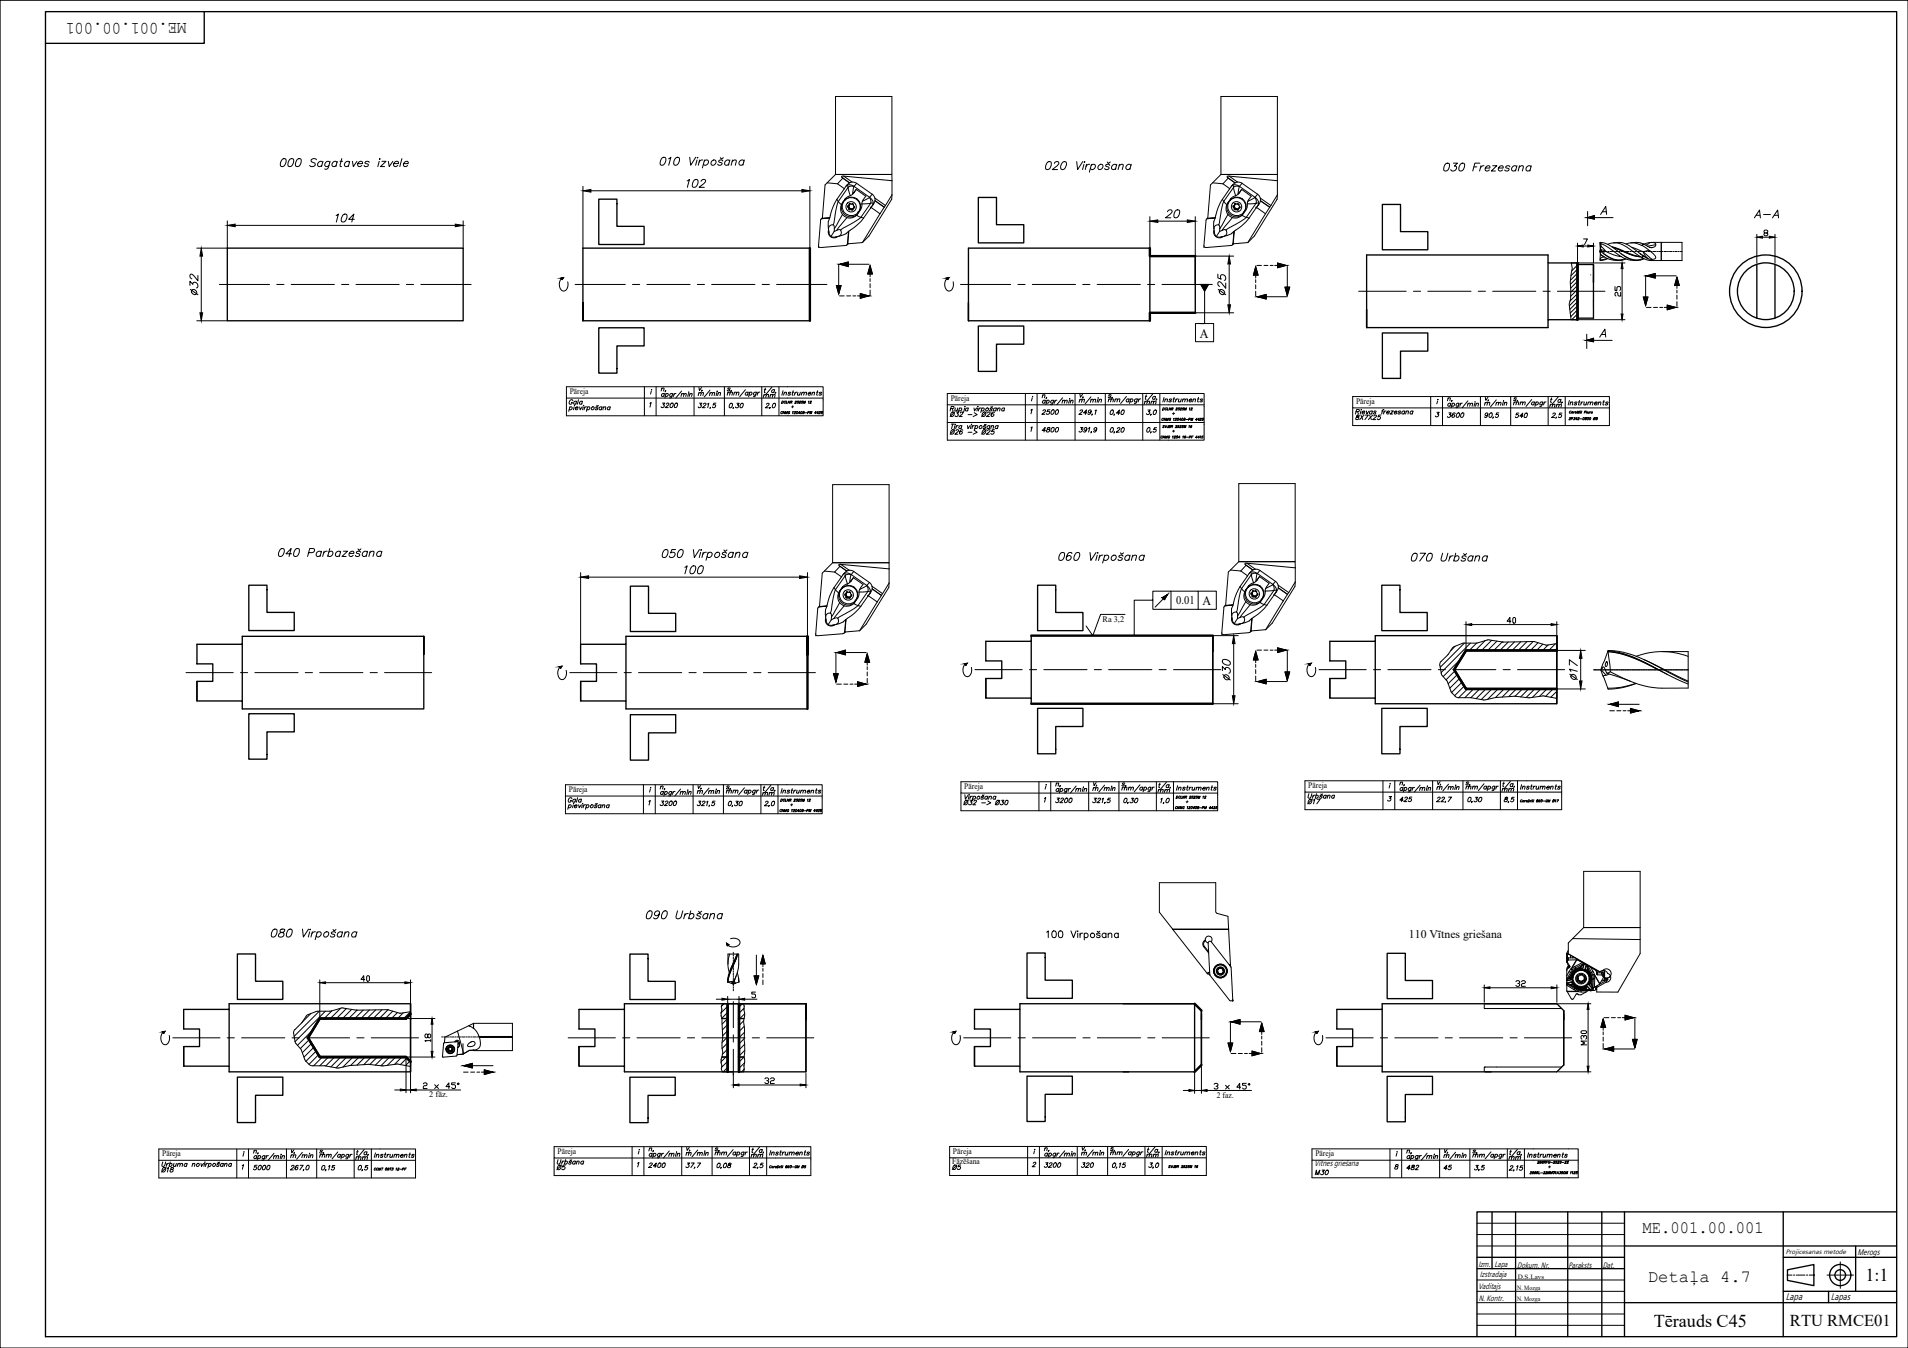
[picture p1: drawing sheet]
<svg xmlns="http://www.w3.org/2000/svg" width="841mm" height="594mm" viewBox="0 0 841 594" stroke-linecap="round" stroke-linejoin="round" font-family="sans-serif">
<defs><g id="words">
<g font-size="8.4">
<text x="291" y="248">050 Virpošana</text>
<text x="465.7" y="249.4">060 Virpošana</text>
<text x="118.5" y="415.2">080 Virpošana</text>
</g>
<g font-size="8">
<text x="822.2" y="564.6">1:1</text>
<text x="729" y="584.8">Tērauds C45</text>
</g>
<g font-size="7.6">
<text x="82.2" y="10.3" transform="rotate(180 82.2 10.3)">ME.001.00.001</text>
<text x="724" y="543.5">ME.001.00.001</text>
<text x="726.4" y="565">Detaļa 4.7</text>
</g>
<text font-size="7.3" x="789" y="584.4">RTU RMCE01</text>
<g font-size="7.1">
<text x="635.4" y="76.6">030 Frezesana</text>
<text x="302" y="84">102</text>
<text x="147.1" y="99.1">104</text>
<text x="512.9" y="97.4">20</text>
<text x="772.2" y="97.4">A-A</text>
<text x="88.5" y="131.2" transform="rotate(-90 88.5 131.2)">32</text>
<text x="541.5" y="131.2" transform="rotate(-90 541.5 131.2)">25</text>
<text x="121.7" y="246.6">040 Parbazešana</text>
<text x="300.9" y="254">100</text>
<text x="543.6" y="300.9" transform="rotate(-90 543.6 300.9)">30</text>
<text x="696.4" y="300.9" transform="rotate(-90 696.4 300.9)">17</text>
<text x="284" y="406">090 Urbšana</text>
</g>
<g font-size="6.6">
<text x="474.8" y="179.2">m/min</text>
<text x="653.3" y="180.6">m/min</text>
<text x="621.2" y="248.4">070 Urbšana</text>
<text x="306.6" y="351.7">m/min</text>
<text x="480.8" y="350.3">m/min</text>
<text x="632.5" y="350">m/min</text>
<text x="127.4" y="512.2">m/min</text>
<text x="301.3" y="511.2">m/min</text>
<text x="475.9" y="511.2">m/min</text>
<text x="635.4" y="512.2">m/min</text>
</g>
<g font-size="6.2">
<text x="306.9" y="176">m/min</text>
<text x="666.4" y="180.3">mm/apgr</text>
<text x="319.3" y="351.4">mm/apgr</text>
<text x="645.2" y="349.6">mm/apgr</text>
<text x="191.2" y="460.4" transform="rotate(-90 191.2 460.4)">18</text>
<text x="140.1" y="511.9">mm/apgr</text>
<text x="314.3" y="510.8">mm/apgr</text>
</g>
<g font-size="5.9">
<text x="528.9" y="148.8">A</text>
<text x="530" y="266.5">A</text>
</g>
<g font-size="5.7">
<text x="715.4" y="131.6" transform="rotate(-90 715.4 131.6)">25</text>
<text x="336.5" y="181.3">2,0</text>
<text x="683" y="185.6">2,5</text>
<text x="663.6" y="275.9">40</text>
<text x="320" y="356.7">0,30</text>
<text x="336.2" y="356.7">2,0</text>
<text x="632.2" y="354.9">22,7</text>
<text x="662.2" y="354.9">8,5</text>
<text x="158.4" y="433.6">40</text>
<text x="667.5" y="436">32</text>
<text x="336.2" y="478.7">32</text>
<text x="534.1" y="481.2">3 x 45°</text>
<text x="127" y="517.2">267,0</text>
<text x="157" y="517.2">0,5</text>
<text x="301.3" y="516.1">37,7</text>
<text x="330.9" y="516.1">2,5</text>
<text x="505.5" y="516.1">3,0</text>
<text x="649.1" y="517.2">3,5</text>
</g>
<g font-size="5.3">
<text x="290.7" y="181">3200</text>
<text x="418" y="184.9">Ø32 -&gt; Ø26</text>
<text x="458.3" y="183.8">2500</text>
<text x="488.6" y="184.1">0,40</text>
<text x="504.5" y="184.1">3,0</text>
<text x="637.1" y="185.2">3600</text>
<text x="474.8" y="191.9">391,9</text>
<text x="488.6" y="191.9">0,20</text>
<text x="504.5" y="191.9">0,5</text>
<text x="596.5" y="186.3">8X7X25</text>
<text x="418" y="192.6">Ø26 -&gt; Ø25</text>
<text x="249.4" y="354.9">Gala</text>
<text x="290" y="356.3">3200</text>
<text x="424" y="356">Ø32 -&gt; Ø30</text>
<text x="464.3" y="354.9">3200</text>
<text x="480.8" y="355.2">321,5</text>
<text x="494.6" y="355.2">0,30</text>
<text x="575.4" y="355.6">Ø17</text>
<text x="616.3" y="354.5">425</text>
<text x="645.9" y="354.9">0,30</text>
<text x="244.8" y="514.3">Urbšana</text>
<text x="285" y="515.8">2400</text>
<text x="459.3" y="515.8">3200</text>
<text x="475.9" y="515.8">320</text>
<text x="70.2" y="517.9">Ø18</text>
<text x="110.8" y="516.8">5000</text>
<text x="244.5" y="516.8">Ø5</text>
<text x="315" y="516.1">0,08</text>
<text x="418.7" y="516.8">Ø5</text>
<text x="578.9" y="518.9">M30</text>
<text x="619.1" y="516.8">482</text>
<text x="635.7" y="516.8">45</text>
<text x="664.3" y="517.2">2,15</text>
</g>
<g font-size="5.2">
<text x="518.5" y="266.2">0.01</text>
<text x="621.1" y="413.2">110 Vītnes griešana</text>
</g>
<g font-size="4.9">
<text x="294.6" y="173.9" transform="rotate(-90 294.6 173.9)">n,</text>
<text x="323.5" y="173.9" transform="rotate(-90 323.5 173.9)">s,</text>
<text x="250.1" y="179.2">Gala</text>
<text x="343.6" y="175.3">Instruments</text>
<text x="458.6" y="177.1">n,</text>
<text x="491.4" y="176.7" transform="rotate(-90 491.4 176.7)">s,</text>
<text x="637.1" y="178.2">n,</text>
<text x="666.4" y="178.2">s,</text>
<text x="690.4" y="179.6">Instruments</text>
<text x="631.8" y="184.9">3</text>
<text x="667.1" y="185.2">540</text>
<text x="458.6" y="191.6">4800</text>
<text x="615.9" y="347.5">n,</text>
<text x="645.2" y="347.5">s,</text>
<text x="290" y="349.2">n,</text>
<text x="319.3" y="349.2">s,</text>
<text x="343.3" y="350.7">Instruments</text>
<text x="464.3" y="348.2">n,</text>
<text x="669.2" y="348.9">Instruments</text>
<text x="110.8" y="509.8">n,</text>
<text x="140.1" y="509.8">s,</text>
<text x="314.3" y="508.7">s,</text>
<text x="459.3" y="508.7">n,</text>
<text x="488.6" y="508.7">s,</text>
<text x="619.1" y="509.8">n,</text>
<text x="648.4" y="509.8">s,</text>
<text x="164" y="511.2">Instruments</text>
<text x="512.6" y="510.1">Instruments</text>
<text x="672.4" y="511.2">Instruments</text>
</g>
<text font-size="4.5" x="787.1" y="573">Lapa</text>
<g font-size="4.4">
<text x="307.3" y="173.6">v,</text>
<text x="335.5" y="176.4">mm</text>
<text x="478.7" y="176.7" transform="rotate(-90 478.7 176.7)">v,</text>
<text x="657.2" y="178.2" transform="rotate(-90 657.2 178.2)">v,</text>
<text x="682.3" y="180.6">mm</text>
<text x="484.7" y="347.8" transform="rotate(-90 484.7 347.8)">v,</text>
<text x="493.5" y="347.8">s,</text>
<text x="636.4" y="347.5" transform="rotate(-90 636.4 347.5)">v,</text>
<text x="310.4" y="349.2" transform="rotate(-90 310.4 349.2)">v,</text>
<text x="335.1" y="351.7">mm</text>
<text x="661.1" y="350">mm</text>
<text x="285" y="508.7">n,</text>
<text x="305.2" y="508.7" transform="rotate(-90 305.2 508.7)">v,</text>
<text x="476.2" y="508.4">v,</text>
<text x="639.2" y="509.4" transform="rotate(-90 639.2 509.4)">v,</text>
<text x="155.9" y="512.2">mm</text>
<text x="330.2" y="511.2">mm</text>
<text x="504.5" y="511.2">mm</text>
<text x="664.3" y="512.2">mm</text>
<text x="807" y="573">Lapas</text>
</g>
<g font-size="4">
<text x="503.4" y="179.2">mm</text>
<text x="509.4" y="350.3">mm</text>
<text x="130.9" y="509.8" transform="rotate(-90 130.9 509.8)">v,</text>
</g>
<text font-size="3.9" x="818.7" y="553">Merogs</text>
<g font-size="3.7">
<text x="251.1" y="173.8">Pāreja</text>
<text x="419.1" y="176.7">Pāreja</text>
<text x="597.7" y="178.1">Pāreja</text>
<text x="485.9" y="274">Ra 3,2</text>
<text x="425.1" y="347.8">Pāreja</text>
<text x="576.7" y="347.4">Pāreja</text>
<text x="250.7" y="349.1">Pāreja</text>
<text x="189.2" y="483.5">2 fāz.</text>
<text x="536.4" y="484">2 faz.</text>
<text x="71.5" y="509.7">Pāreja</text>
<text x="245.7" y="508.6">Pāreja</text>
<text x="420.1" y="508.6">Pāreja</text>
<text x="579.8" y="509.6">Pāreja</text>
<text x="419.8" y="513">Fāzēšana</text>
<text x="579.5" y="514">Vītnes griešana</text>
</g>
<g font-size="3.6">
<text x="651.7" y="558.3">Izm.</text>
<text x="652.3" y="563">Izstradaja</text>
<text x="658.7" y="558.3">Lapa</text>
<text x="668.8" y="558.6">Dokum. Nr.</text>
<text x="691.4" y="558.8">Paraksts</text>
<text x="706.5" y="558.7">Dat.</text>
<text x="651.7" y="568.2">Vaditajs</text>
<text x="651.8" y="573.3">N. Kontr.</text>
</g>
<g font-size="3.5">
<text x="347.5" y="356.3">+</text>
<text x="681.6" y="515.8">+</text>
</g>
<g font-size="2.9">
<text x="787.2" y="552.8">Projicesanas metode</text>
<text x="669" y="563.6">D.S.Lavs</text>
<text x="668.8" y="568.4">N. Mozga</text>
<text x="668.7" y="573.4">N. Mozga</text>
</g>
</g></defs>
<g fill="none" stroke="#000" stroke-width=".59">
<path d="M20.1 5.1h815.9v584h-815.9zM90 5.1v14h-69.9M657.7 534.2v24.9M668 534.1v55M691 534.1v55M706.1 534.1v55M716.1 534.1v25h-65.1M786 534.1v55M836 534.1h-185v55M651 554.1h65.1M716.1 559.1v30M716.1 549.1h119.9"/>
<path d="M786 554.1h50M787.9 559.6l11.6-2.3v9.3l-11.6-2.3zM818 549.1v20M716.1 574.1h119.9M786 569.1h50M806 569.1v5"/>
<circle cx="811.2" cy="561.9" r="4.7"/>
<circle cx="811.2" cy="561.9" r="2.35"/>
</g>
<g fill="none" stroke="#000" stroke-width=".44">
<path d="M.1 .1h840.9v594h-840.9zM651 539.1h65.1M651 544.1h65.1M651 549.1h65.1M811.2 556.1v5.4M651 564.1h65.1M651 569.1h65.1M651 579.1h65.1M651 574.1h65.1M787.7 561.9h2.2M790.5 561.9h.7M791.8 561.9h3.8"/>
<path d="M796.2 561.9h.7M797.5 561.9h2.2M805.3 561.9h5.4M810.9 561.9h.5M811.2 561.7v.5M811.2 562.4v5.4M811.6 561.9h5.4M651 584.1h65.1"/>
</g>
<!-- layer: pamat lin -->
<g fill="none" stroke="#000" stroke-width=".59">
<path d="M263.9 87.8h8v12h12v8h-20zM431.2 87h8v12h12.1v8h-20.1zM609.3 90.1h8v12h12.1v8h-20.1zM100.2 109.4h104v32h-104zM357 109.4h-100.1v32v-8M506.8 109.4h-79.9v32v-8M506.8 112.9v25M526.9 112.9v25M682.4 115.9v25M695.4 115.9h-13v-3.5h-80v32v-8M695.4 116.6h7v23.6h-7M774.4 116.6v23.6"/>
<path d="M782.4 116.6v23.6M256.9 141.4h100.1M263.9 144.5h20v8h-12v11.9h-8zM426.9 141.4h79.9M431.2 143.7h20.1v8h-12.1v12h-8zM609.3 146.7h20.1v8h-12.1v12.1h-8zM695.4 140.9h-13v3.5h-80M109.7 257.9h8v12h12v8h-20zM277.9 258.3h8v12h11.9v8h-19.9zM457.4 257.9h8v12h11.9v8h-19.9zM609.1 257.9h8v12h12v8h-20zM106.8 283.9v25"/>
<path d="M186.8 288.4v-8v32h-80v-3.5h-20v-8.5M186.8 280.4h-80v3.5h-20v8.7h7v7.7h-7v8.6M275.9 283.9v25M355.9 280.4h-80v3.5h-20v8.7h7v7.7h-7v8.6M434.5 299.1v8.6h20.1v2.4M454.6 280.1v2.5h-20.1v8.7h7.1v7.7h-7.1v8.7M454.6 282.6v25.1M534.6 280.1v30v-30v7M606.2 282.6v25.1M686.2 287.1v-7v30M686.2 286.7v23.4h-80v-2.4h-20v-8.6M686.2 280.1h-80v2.5h-20v8.7h7v7.7h-7v8.7"/>
<path d="M109.7 314.6h20v8h-12v12h-8zM255.9 300.4v8.5h20v3.5h80M277.9 315h19.9v8h-11.9v12h-8zM457.4 312.2h19.9v8h-11.9v12h-8zM609.1 312.2h20v8h-12v12h-8zM104.6 420.4h8v12h12.1v8.1h-20.1zM277.7 420.5h8v12h11.9v8h-19.9zM452.7 420h8v12h12v8h-20zM611.4 420.1h8v12h12v8h-20zM101 444.9v25M181 449.4v-7v30M181 448.9v23.5h-80v-2.5h-20v-8.5"/>
<path d="M181 442.4h-80v2.5h-20v8.6h7v7.7h-7v8.7M275.2 444.9v25M318.2 448.9h2.5M320.7 442.4h34.5h-80v2.5h-20v8.6h7v7.7h-7v8.7M325.7 448.9h2.2M355.2 449.4v-7v30M355.2 448.9v23.5h-80v-2.5h-20v-8.5M449.6 444.9v25M495.1 442.4h31.5M526.6 442.4v30h-77v-2.5h-20.1v-8.5M526.6 442.4h-77v2.5h-20.1v8.6h7.1v7.7h-7.1v8.7M529.6 446.9v22.5v-24v4"/>
<path d="M609.2 444.9v25M654.8 442.4h31.5M686.3 442.4h-77.1v2.5h-19.9v8.6h7v7.7h-7v8.7M686.3 442.4l3 3M689.3 449.4v-4v24M689.3 446.9v22.5M104.6 474.7h20.1v8h-12.1v12h-8zM277.7 474.7h19.9v8h-11.9v12.1h-8zM318.2 465.9h2.5M320.7 472.4h2.5M325.7 465.9h2.2M452.7 474.3h20v8h-12v12h-8z"/>
<path d="M589.3 461.4v8.5h19.9v2.5h77.1l3-3M611.4 474.4h20v8h-12v12h-8z"/>
<circle cx="778.3" cy="128.3" r="16"/>
<circle cx="778.3" cy="128.3" r="12.5"/>
</g>
<!-- layer: planas linijas teksts -->
<g fill="none" stroke="#000" stroke-width=".44">
<path d="M124.6 70.1h1.3a2.1 2.1 0 0 1 0 2.3 2.1 2.1 0 0 1-2.1 .9 2.8 2.8 0 0 1 .8-3.2zM127.9 70.1a1 1 0 0 1 1.6 .5l-.1 .8a1.68 1.68 0 0 1-2.3 1.9v-1.9zM131.3 70.1h1.3a2.11 2.11 0 0 1 0 2.3 2.11 2.11 0 0 1-2.2 .9v-1.9zM139.5 70.4a1.21 1.21 0 0 0-1.5-.6 1.21 1.21 0 0 0-.7 1.5l1.5 .6a1.25 1.25 0 0 1-.7 1.6 1.25 1.25 0 0 1-1.6-.6M142.2 71.6a1.23 1.23 0 0 0-1.8 0 1.23 1.23 0 0 0 .1 1.8l1.3-.5M142.4 71.1l-.7 2.3M145.4 71.6a1.23 1.23 0 0 0-1.9 0 1.23 1.23 0 0 0 .2 1.8l1.3-.5M145.5 71.1l-1 3.2-.6 .3-.8-.2M148.5 71.6a1.23 1.23 0 0 0-1.8 0 1.23 1.23 0 0 0 .2 1.8l1.3-.5M148.7 71.1l-.7 2.3M149.8 71.1h1.2M150.7 69.9l-.8 2.8v.6l.6 .1"/>
<path d="M154 71.6a1.23 1.23 0 0 0-1.8 0 1.23 1.23 0 0 0 .2 1.8l1.3-.5M154.2 71.1l-.7 2.3M155.3 71.1l.4 2.3 1.6-2.3M157.7 72.1h2.1v-.3a1.11 1.11 0 0 0-1.8-.1 1.11 1.11 0 0 0 .7 1.7l.8-.5M162.7 71.6a.94 .94 0 0 0-1-.5 .94 .94 0 0 0-.8 .8l1.4 .5v.5a1.06 1.06 0 0 1-1.8 0M167.2 71.1l-.7 2.3M167.3 70.1h.3zM168.3 71.1h1.9l-2.5 2.3h1.8M171.2 71.1l.4 2.3 1.6-2.3M173.6 72.1h2l.1-.3a1.11 1.11 0 0 0-1.9-.1 1.11 1.11 0 0 0 .7 1.7l.8-.5M177.2 69.9l-1 3.5M177.9 72.1h2l.1-.3a1.13 1.13 0 0 0-1.4-.7 1.13 1.13 0 0 0-.8 1.3v.5a1.04 1.04 0 0 0 1 .6 1.04 1.04 0 0 0 .9-.6"/>
<path d="M292 69.5h1.3a2.1 2.1 0 0 1 0 2.3 2.1 2.1 0 0 1-2.1 .9v-1.9zM294.7 70l1-.7-.9 3.5M298 69.5h1.3a2.1 2.1 0 0 1 0 2.3 2.1 2.1 0 0 1-2.1 .9 2.8 2.8 0 0 1 .8-3.2zM304 69.3l.4 3.5 2.3-3.5M307.2 70.5l-.6 2.3M307.3 69.5h.4zM308.4 70.5l-.6 2.3M309.7 70.5a1.52 1.52 0 0 0-1.6 1M310.4 71a1.03 1.03 0 0 1 1.6-.3 1.03 1.03 0 0 1-.1 1.6l-.8 .5h-.5l-.5-.5M310.5 70.5l-.9 3.5M313.8 71a1.03 1.03 0 0 1 1.6-.3 1.03 1.03 0 0 1-.2 1.6 .98 .98 0 0 1-1.3 .5 .98 .98 0 0 1-.4-1.3zM317.5 69.5l.5 .7 .8-.7"/>
<path d="M318.6 71l-.1-.3a1.03 1.03 0 0 0-1.6 .6l1.3 .6v.4a1.1 1.1 0 0 1-1.8 0M321.6 71a1.23 1.23 0 0 0-1.8 0 1.23 1.23 0 0 0 .1 1.8l1.4-.5M321.7 70.5l-.6 2.3M322.7 71.2l1.1-.7 .7 .2-.4 2.1M322.9 70.5l-.6 2.3M327.9 71a1.24 1.24 0 0 0-1.8 0 1.24 1.24 0 0 0 .2 1.8l1.3-.5M328.1 70.5l-.7 2.3M461.9 71.4h1.3a2.11 2.11 0 0 1 0 2.3 2.11 2.11 0 0 1-2.2 .9l-.1-1.4zM464.7 72.1l.9-.9h.7l.5 .7-.9 1.2-2.1 1.6h2.4M468.6 71.4h1.3a2.1 2.1 0 0 1-.1 2.3 2.1 2.1 0 0 1-2.1 .9 2.78 2.78 0 0 1 .9-3.2zM474.6 71.2l.4 3.5 2.3-3.5M477.8 72.4l-.6 2.3"/>
<path d="M477.9 71.4h.3zM478.9 72.4l-.5 2.3M480.3 72.4l-.9 .2-.7 .8M481 72.9a.98 .98 0 0 1 1.3-.5 .98 .98 0 0 1 .5 1.3 1.16 1.16 0 0 1-.9 1 1.16 1.16 0 0 1-1.3-.5M481.1 72.4l-.9 3.5M484.3 72.9a.98 .98 0 0 1 1.3-.5 .98 .98 0 0 1 .5 1.3 1.08 1.08 0 0 1-1.1 1 1.08 1.08 0 0 1-1.1-1zM488 71.4l.6 .7 .8-.7M489.1 72.9v-.3a1.04 1.04 0 0 0-1.7 .6l1.4 .5v.5a1.1 1.1 0 0 1-1.9 0M492.2 72.9a1.23 1.23 0 0 0-1.9 0 1.23 1.23 0 0 0 .2 1.8l1.3-.5M492.3 72.4l-.7 2.3M493.3 73.1l1-.7 .8 .2-.4 2.1M493.5 72.4l-.7 2.3"/>
<path d="M498.5 72.9a1.24 1.24 0 0 0-1.8 0 1.24 1.24 0 0 0 .2 1.8l1.2-.5M498.6 72.4l-.6 2.3M100.2 97.3v12.1h-13.5M103.7 99.3h97M204.2 97.3v12.1M256.9 82.1v27.3M260.5 84.1h93M357 82.1v27.3M506.8 95.5v13.9M510.4 97.5h13M526.9 95.5v17.4h16.9M699.8 95.9l3-.9v1.6z"/>
<path d="M699.8 93.2v6.3M702.8 95.9h8.2M705.5 94.5l2.3-3.5 .4 3.5M706.4 93.3h1.6M88.7 112.9v25M369.7 116.7v12.9l-1-3.8h2l-1 3.8M370.2 116.5l3.7 1v-2l-3.7 1h12.9M383.5 117.1l1 3.6h-2zM541.8 116.3v18M553.5 117.5l1.1 3.8h-2.1zM554 117h2M557.1 117h1.8"/>
<path d="M559.9 117h1.3M561.9 117h1.6M563.1 115.9l3.8 1.1-3.8 1zM567.4 117.4v12.9l1.1-3.8h-2.1l1 3.8M774.4 103.3v12.6M776.9 104.5h3M777.9 102.7l-.4-.5 .4-.8h.9l.4 .8-.4 .5h-.9l-.4 .8 .4 .4h.9l.4-.4-.4-.8M782.4 103.3v12.6M96.7 125.4h22.1M122 125.4h3.2M128.3 125.4h19.1M150.6 125.4h3.1"/>
<path d="M156.9 125.4h19.1M179.1 125.4h3.2M185.5 125.4h22.2M248.1 122.5a3.4 3.4 0 0 0 .2 5.8 2.93 2.93 0 0 0 1.9-4.1M248.1 122.7l-.5 .4-.4-.5 1.2-.2-.8 .7M253.5 125.4h22.1M278.8 125.4h3.2M285.1 125.4h19.1M307.4 125.4h3.1M313.7 125.4h19.1M335.9 125.4h3.2M342.3 125.4h22.2"/>
<path d="M370.1 130.4h2M373.2 130.4h1.7M375.9 130.4h1.3M377.9 130.4h1.7M379.2 129.4l3.7 1-3.7 1.1zM383.5 120.4v1.6M383.5 122.8v1.3M383.5 125v1.8M383.5 127.9v2M418 122.5a3.4 3.4 0 0 0 .2 5.8 2.93 2.93 0 0 0 1.9-4.1M418 122.7l-.5 .4-.4-.5 1.2-.2-.8 .7M423.4 125.4h22.1"/>
<path d="M448.7 125.4h3.2M455 125.4h19.1M477.3 125.4h3.1M483.6 125.4h19.1M505.8 125.4h3.2M512.2 125.4h22.2M526.9 137.9h16.9M553.5 120.9v1.6M553.5 123.2v1.3M553.5 125.5v1.8M553.5 128.4v2M554.4 130.8l3.7-1v2l-3.7-1h12.9"/>
<path d="M598.9 128.4h20.9M623 128.4h3.2M629.4 128.4h19M651.6 128.4h3.2M657.9 128.4h19.1M680.2 128.4h3.1M686.5 128.4h21M702.4 121.2v3.2M702.4 132.4v3.3M725.4 121.8v12.8l-1-3.7h2l-1 3.7M725.7 135.5h2.1M725.9 121.6l3.7 1v-2.1l-3.7 1.1h12.8"/>
<path d="M728.8 135.5h1.8M731.6 135.5h1.3M733.6 135.5h1.7M734.9 134.5l3.7 1-3.7 1zM739.2 122.1l1 3.7h-2zM739.2 125.4v1.7M739.2 127.9v1.2M739.2 130.1v1.8M739.2 132.9v2.1M86.7 141.4h13.5M699.4 150l3-.9v1.5zM699.4 147.3v6.3"/>
<path d="M702.4 150h8.2M705.1 148.6l2.3-3.6 .4 3.6M705.9 147.4h1.7M249.7 175.4v7.8h113.1v-12.8h-113.1v5h113.1M251.2 179.3l-.5 2M258.9 179.5a.59 .59 0 0 1 1-.1 .59 .59 0 0 1-.1 .9l-.5 .3-.6-.3M259 179.3l-.5 2M263 178.7l.3 .4 .5-.4M263.6 179.5l-.3-.2-.7 .2 .8 .6-.1 .4-.9-.2M265.3 179.5a.66 .66 0 0 0-1.1 .1 .66 .66 0 0 0 .7 .9l.2-.2M265.4 179.3l-.4 1.3M266 179.7l1-.3-.2 1.2"/>
<path d="M266.1 179.3l-.4 1.3M268.9 179.5a.64 .64 0 0 0-1.1 .1 .64 .64 0 0 0 .7 .9l.3-.2M269 179.3l-.3 1.3M284 170.4v12.8M286.5 177.8l.5-.4-.5 2M287.1 172.4l-.3 1.3M287.2 171.8h.1M289.2 170.4v12.8M296.4 173.7a.66 .66 0 0 0-.8-.3 .66 .66 0 0 0-.3 .8 .66 .66 0 0 0 .7 .4l.2-.2M296.5 173.4l-.6 1.8-.7 .1M297.2 173.4l-.4 1.3M298 173.4l-1 .6"/>
<path d="M300.4 173.8l1-.3-.2 1.2M300.4 172.4l-2.5 3M300.5 173.4l-.3 1.3M301.5 173.8l1-.3-.3 1.2M303.5 173.4l-.4 1.3M303.6 172.8h.1M304 173.8l1.1-.3-.3 1.2M304.2 173.4l-.4 1.3M305.9 170.4v12.8M308.3 177.7h1.1l-.8 .7h.3a.73 .73 0 0 1-.1 1.1 .73 .73 0 0 1-1.1-.2M310 178.2a.63 .63 0 0 1 .6-.5 .63 .63 0 0 1 .6 .4l-1.7 1.6h1.4M311.9 178.1l.5-.4-.5 2"/>
<path d="M313.2 179.6l-.3 .5M315.6 177.7h-1l-.3 .8a.67 .67 0 0 1 1.1 .1 .67 .67 0 0 1-.4 1l-.6 .1-.4-.4M319.3 170.4v12.8M321.7 178.1l.8-.4a.97 .97 0 0 1 .3 1.4 .97 .97 0 0 1-1.4 .2zM323.3 179.6l-.3 .5M324.7 173.2l1-.3-.3 1.3M324.8 177.7h1l-.7 .8h.3a.74 .74 0 0 1-.1 1.1 .74 .74 0 0 1-1.1-.3M326.8 177.8l.3-.1a1.08 1.08 0 0 1 .5 1.2 1.08 1.08 0 0 1-1.1 .8l-.3-.8zM328.6 171.8l-2.6 3M329.8 173.1a.67 .67 0 0 0-1.1 .1 .67 .67 0 0 0 .4 1l.5-.3M329.8 172.8l-.3 1.4M330.4 173.1l.5-.3a.66 .66 0 0 1 .4 1 .66 .66 0 0 1-1.1 .1"/>
<path d="M330.5 172.8l-.5 2M333.4 173.1a.65 .65 0 0 0-.9-.3 .65 .65 0 0 0-.3 .8 .65 .65 0 0 0 .7 .4l.2-.1M333.4 172.8l-.5 1.8-.8 .1M334.1 172.8l-.4 1.4M335.8 170.4v12.8M337.3 171l-.4 1.6 .4 .4M340.2 170.7l-2.5 3M343.4 170.4v12.8M344.7 176.8l.6 .1a.67 .67 0 0 1-.8 .8zM346.4 177a.41 .41 0 0 0-.6-.2 .41 .41 0 0 0-.1 .6 .41 .41 0 0 0 .6 .1M346.7 176.8l-.2 .9h.6M348.2 176.8l-.2 .9-.5-.9-.2 .9"/>
<path d="M348.5 177.2l.7-.3-.6-.1-.3 .9M348.8 177.2l.2 .5M348.9 179.3h.9M349.4 178.8l-.2 .9M350.5 177l.6-.1-.8 .8h.6M352 176.8h-.4l-.2 .4 .4-.1a.35 .35 0 0 1 0 .5 .35 .35 0 0 1-.5 0M352.4 177l.6-.1-.8 .8h.6M353.9 176.8h-.4l-.2 .4 .4-.1a.35 .35 0 0 1 0 .5 .35 .35 0 0 1-.5 0M354.1 177.7l.2-.9 .1 .9 .7-.9-.3 .9M356.3 176.9l.3-.1-.3 .9M357.1 177l.6-.1-.8 .8h.6M417.6 178.4v15.6h113.2v-7.8"/>
<path d="M442.8 179.8l-.3 1.3M452 173.4v20.6M455 175.3l-.4 1.4M455.1 174.8h.1M457.1 173.4v20.6M464.4 176.7a.65 .65 0 0 0-1.1 0 .65 .65 0 0 0 .4 1l.5-.3M464.5 176.4l-.6 1.8-.8 .1M465.1 176.4l-.3 1.3M465.9 176.4l-.9 .5M468.4 176.8l1-.3-.3 1.2M468.4 175.3l-2.6 3.1M468.4 176.4l-.3 1.3"/>
<path d="M469.4 176.8l1-.3-.2 1.2M471.4 176.4l-.4 1.3M471.5 175.8h.1M472 176.8l1-.3-.2 1.2M472.1 176.4l-.4 1.3M473.9 173.4v20.6M487.2 173.4v20.6M492.6 176.2l.6-.4 .4 .1-.2 1.2M496.5 174.8l-2.5 3M497.7 176.1a.64 .64 0 0 0-1.2 .1 .64 .64 0 0 0 .7 .9l.2-.3M497.7 175.8l-.3 1.3M498.3 176.1l.5-.3a.68 .68 0 0 1 .4 1 .68 .68 0 0 1-1.1 0"/>
<path d="M498.4 175.8l-.5 2M501.3 176.1a.66 .66 0 0 0-1.2 0 .66 .66 0 0 0 .7 1l.3-.3M501.4 175.8l-.6 1.8-.8 .1M502 175.8l-.3 1.3M502.8 175.8l-.9 .6M503.7 173.4v20.6M505.3 174l-.4 1.6 .3 .4M508.1 173.6l-2.5 3.1M511.2 173.4v20.6M512.7 179.7l.5 .1a.67 .67 0 0 1-.8 .9zM513.1 175.1l-.5 2M513.6 176.2l1-.3-.2 1.2"/>
<path d="M513.7 175.8l-.4 1.3M514.3 180a.41 .41 0 0 0-.5-.2 .41 .41 0 0 0-.2 .5 .41 .41 0 0 0 .5 .3l.1-.1M514.7 179.7l-.3 1h.6M516.2 179.7l-.3 1-.4-1-.3 1M516.5 176.1l-.9-.2-.2 .4 .8 .3v.3l-.4 .2-.6-.2M517.1 175.8h.7M517.6 175.1l-.5 1.7 .4 .3M518.4 180l.6-.2-.8 .9h.6M518.4 175.8l-.3 1.3M519.2 175.8l-.9 .6M519.7 175.8l-.3 1.3 1.1-.3M520 179.7h-.5l-.2 .4h.2a.34 .34 0 0 1 .4 .3 .34 .34 0 0 1-.4 .3l-.3-.2"/>
<path d="M520.3 180l.6-.2-.8 .9h.6M520.7 175.8l-.4 1.3M521.4 176.2l1-.3-.2 1.2M521.5 175.8l-.4 1.3M521.9 179.7h-.5l-.2 .4h.2a.34 .34 0 0 1 .4 .3 .34 .34 0 0 1-.4 .3l-.3-.2M522.4 176.2l1-.3-.2 1.2M524.2 176.4l1.2-.2a.61 .61 0 0 0-.9-.3 .61 .61 0 0 0-.2 .9 .61 .61 0 0 0 .9 .1M524.2 179.9l.3-.2-.2 1M525 180l.6-.1-.8 .8h.7M525.9 176.2l1.1-.3-.3 1.2M526.1 175.8l-.4 1.3M527.8 175.8h.7"/>
<path d="M528.3 175.1l-.4 1.7 .4 .3M530.2 176.1l-.9-.2-.1 .4 .8 .3v.3l-.5 .2-.6-.2M530.8 178.4h-113.2v-5h113.2v12.8h-113.2M596.3 179.8v7.8h113.1v-12.8h-113.1v5h113.1M630.6 174.8v12.8M633.7 176.7l-.4 1.3M633.8 176.1h.1M635.8 174.8v12.8M643.1 178a.66 .66 0 0 0-1.2 0 .66 .66 0 0 0 .7 1l.3-.3M643.1 177.7l-.5 1.8-.8 .1M643.8 177.7l-.3 1.3M644.6 177.7l-1 .6"/>
<path d="M647 178.1l.6-.4 .5 .1-.3 1.2M647 176.7l-2.5 3M647.1 177.7l-.3 1.3M648.1 178.1l.6-.4 .4 .1-.2 1.2M650.1 177.7l-.4 1.3M650.1 177.1h.1M650.6 178.1l.6-.4 .5 .1-.2 1.2M650.7 177.7l-.3 1.3M652.6 174.8v12.8M665.9 174.8v12.8M682.4 174.8v12.8M686.8 175l-2.5 3"/>
<path d="M689.9 174.8v12.8M346 181.3l-.3 1-.4-1-.3 1M346.1 182.3l.3-1 .1 1 .6-1-.2 1M348.1 181.6a.41 .41 0 0 0-.7 .1 .41 .41 0 0 0 .5 .5l.2-.2h-.3M349.4 181.5l.3-.2-.3 1M350.2 181.6l.5-.1-.8 .8h.6M351.1 181.5l.3-.2a.47 .47 0 0 1 .2 .7 .47 .47 0 0 1-.6 .2zM352.6 182h-.7l.6-.7-.2 1M353 181.5l.3-.2a.48 .48 0 0 1 .2 .7 .48 .48 0 0 1-.7 .2zM354.1 181.4l.4 .6-.6 .3-.1-.3 .8-.5zM354.8 181.9h.8M356 181.9l.7-.1 .1-.3-.6-.2-.3 1"/>
<path d="M356.9 182.3l.3-1 .1 1 .6-1-.2 1M359.7 182h-.6l.6-.7-.3 1M360.7 182h-.7l.6-.7-.2 1M361.1 181.6l.6-.1-.9 .8h.7M362.7 181.3h-.6l-.1 .5 .5-.1-.1 .5h-.5M442.8 180.1a.66 .66 0 0 0-1.2 0 .66 .66 0 0 0 .7 .9l.3-.2M454.4 180.7l.5-.3-.5 2M454.4 188.5l.5-.4-.5 2M476.1 181.1l.5-.4 .6 .3-1.6 1.6h1.3M479.1 182h-1.5l1.3-1.3-.5 1.9M481 181.3l-.9 .6a.61 .61 0 0 1-.1-1.1 .61 .61 0 0 1 1 .5l-.7 1.3-.8-.3M481.5 182.6l-.3 .4"/>
<path d="M482.7 181l.5-.3-.5 1.9M513.3 187.6l-.7 .1 .5 .7h-.7M513.5 192.1l-.3 1-.4-1-.3 1M513.6 193.1l.3-1 .1 1 .6-1-.3 1M513.6 187.5l.1 1 .7-1M513.9 184.3l-.3 1-.4-1-.2 1M514 185.3l.3-1 .1 1 .7-1-.3 1M515.1 187.5l-.3 .9h-.4v-.3M515.2 188l.6-.1 .1-.3-.5-.1-.3 1 .6-.1-.1-.4M515.6 192.3a.41 .41 0 0 0-.5-.1 .41 .41 0 0 0-.2 .6 .41 .41 0 0 0 .6 .1l-.2-.2M516.1 184.5a.42 .42 0 0 0-.6-.1 .42 .42 0 0 0-.2 .6 .42 .42 0 0 0 .6 .2l.1-.3h-.3M516.2 188l.7-.1v-.3l-.6-.1-.2 1"/>
<path d="M516.4 180.2l.6-.1 .1-.3-.6-.1-.2 1M516.5 188l.2 .5M516.7 180.2l.2 .5M516.8 192.3l.3-.2-.2 1M516.8 182.3h.9M516.8 190h.9M517.3 184.5l.3-.2-.3 1M517.4 181.8l-.2 .9M517.4 189.6l-.2 .8M517.6 192.3h.6l-.8 .8h.7M518.1 184.5l.6-.1-.9 .9h.7M518.2 187.7h.6l-.8 .8h.7"/>
<path d="M519 184.5l.3-.2a.48 .48 0 0 1 .2 .6 .48 .48 0 0 1-.6 .2zM519.8 187.5h-.5l-.2 .4 .4-.1a.35 .35 0 0 1 0 .6 .35 .35 0 0 1-.5-.1M520.1 192.8h-.7l.7-.7-.3 1M520.1 187.7h.6l-.8 .8h.7M520.5 185h-.7l.7-.7-.3 1M520.9 184.5l.3-.2a.48 .48 0 0 1 .2 .6 .48 .48 0 0 1-.6 .2zM521.4 192.3l.3-.2-.3 1M521.7 187.5h-.5l-.2 .4 .4-.1a.35 .35 0 0 1 0 .6 .35 .35 0 0 1-.5-.1M521.8 188.5l.2-1 .2 1 .6-1-.3 1M522 180.7l.3-1 .1 1 .6-1-.2 1M522 184.4l.3 .4a.34 .34 0 0 1-.1 .5 .34 .34 0 0 1-.5-.2l.8-.6zM522.7 192.2a.46 .46 0 0 0-.6 .3 .46 .46 0 0 0 .3 .6l.1-.6-.5 .3"/>
<path d="M522.7 184.9h.9M523 192.7h.9M523.9 184.8h.6l.2-.4-.6-.1-.3 1M524.1 187.7l.2-.2-.2 1M524.2 192.6h.6l.2-.4-.6-.1-.3 1M524.8 185.3l.3-1 .1 1 .7-1-.3 1M525.3 192.6h.3M525.4 187.6a.54 .54 0 0 0-.6 .2 .54 .54 0 0 0 .1 .7l.4-.5-.6 .1M526 192.1h-.6l-.3 1M527.7 185h-.7l.6-.7-.3 1M527.7 192.8h-.7l.6-.7-.3 1M528.6 185h-.7l.7-.7-.3 1"/>
<path d="M528.6 192.8h-.7l.7-.7-.3 1M529 192.3l.3-.2-.3 1M529 184.5l.3-.2 .3 .2-.8 .8h.6M530.4 192.1h-.5l-.2 .4h.4a.36 .36 0 0 1 0 .5 .36 .36 0 0 1-.5-.1M530.5 184.3h-.4l-.2 .5 .4-.2a.37 .37 0 0 1 .1 .6 .37 .37 0 0 1-.6-.1M611.3 181.7l1.2-.2a.61 .61 0 0 0-.8-.3 .61 .61 0 0 0-.4 .8 .61 .61 0 0 0 .7 .4l.3-.2M613.1 181.1h1.1l-1.4 1.4h1M614.6 181.7l1.2-.2a.61 .61 0 0 0-.8-.3 .61 .61 0 0 0-.3 .8 .61 .61 0 0 0 .7 .4l.2-.2M617.5 181.4l-.3-.3-.8 .3 .8 .5-.1 .5-.9-.2M619.2 181.4a.66 .66 0 0 0-.9-.3 .66 .66 0 0 0-.3 .9 .66 .66 0 0 0 .7 .4l.2-.2M619.2 181.1l-.3 1.4M619.8 181.5l.6-.4 .4 .1-.2 1.3"/>
<path d="M619.9 181.1l-.4 1.4M622.8 181.4a.66 .66 0 0 0-1.2 .1 .66 .66 0 0 0 .7 .9l.3-.2M622.9 181.1l-.4 1.4M655.8 182.6l-.7 .6a.59 .59 0 0 1-.5-.6 .59 .59 0 0 1 .7-.5 .59 .59 0 0 1 .5 .5l-.6 1.3-.5 .1-.3-.3M656.7 182.3l.6-.3a1.05 1.05 0 0 1 .4 1.3 1.05 1.05 0 0 1-1.3 .6zM658.3 183.9l-.4 .5M660.7 182h-1l-.3 .9a.63 .63 0 0 1 1-.2 .63 .63 0 0 1-.1 1l-.8 .3-.4-.4M691.8 184.2l.5-.1-.8 .9h.6M692.6 181.4a.41 .41 0 0 0-.6-.2 .41 .41 0 0 0-.1 .6 .41 .41 0 0 0 .5 .1M692.6 184.5h.6l.1-.4-.6-.1-.3 1M693.7 181.5l-.2 .6M693.8 184h.5l-.3 .4 .2 .2-.4 .4-.3-.2"/>
<path d="M694.1 181.5l-.4 .3M695.1 182.1l.3-.9v.9l.7-.9-.3 .9M695.2 184.7h-.7l.6-.7-.3 1M695.6 184.2l.6-.1-.8 .9h.6M696.4 184.6h.9M696.5 181.5l-.3 .6M696.9 181.2l-.3 .9M697.3 181.2l-.3 .9M697.8 184.2l.3-.2a.48 .48 0 0 1 .2 .6 .48 .48 0 0 1-.7 .2zM698.4 181.7l.6-.1 .1-.4h-.6l-.2 .9M698.8 184.1l.4 .6-.3 .3-.3-.3 .7-.5zM699.5 181.2l-.3 .9"/>
<path d="M699.7 184.2l.3-.2a.48 .48 0 0 1 .2 .6 .48 .48 0 0 1-.7 .2zM699.8 181.5l-.1 .6 .5-.1M700.3 181.5l-.1 .6M700.6 184.2l.3-.2a.48 .48 0 0 1 .2 .6 .48 .48 0 0 1-.6 .2zM700.7 181.5l-.1 .6M701.1 181.5l-.5 .3M701.9 181.6l-.5-.1-.2 .4 .6 .1M701.9 181.5l-.2 .6M703.3 184l-1 1M703.6 184.2l.4 .4-.3 .4-.3-.3 .8-.5zM255.9 252.4v31.5M259.4 254.4h93.1"/>
<path d="M355.9 252.4v28M646.2 274v12M648.7 275.3h35M686.2 274v12M82 296.4h20.8M106 296.4h3.2M112.3 296.4h19.1M134.6 296.4h3.1M140.9 296.4h19.1M163.1 296.4h3.2M169.5 296.4h20.8M247.4 294l-.4 .4-.5-.6 1.2-.2-.7 .8"/>
<path d="M247.4 293.7a3.4 3.4 0 0 0 .2 5.8 2.93 2.93 0 0 0 2-4.1M251.1 296.4h20.8M275.1 296.4h3.2M281.5 296.4h19M303.7 296.4h3.2M310 296.4h19.1M332.3 296.4h3.1M338.6 296.4h20.8M368.5 287.8v12.8l-1.1-3.7h2.1l-1 3.7M369 287.6l3.7 1v-2.1l-3.7 1.1h12.8M382.3 288.1l1 3.8h-2.1zM382.3 291.5v1.6"/>
<path d="M382.3 293.8v1.3M382.3 296.1v1.8M382.3 299v2M426 292.4a3.4 3.4 0 0 0 .2 5.8 2.93 2.93 0 0 0 2-4.1M426 292.7l-.4 .4-.5-.6 1.3-.2-.8 .8M429.8 295.1h20.8M453.8 295.1h3.1M460.1 295.1h19.1M482.3 295.1h3.2M488.7 295.1h19M510.9 295.1h3.2M517.3 295.1h20.7"/>
<path d="M534.6 280.1h11.2M543.8 283.6v23M553.5 287.1l1.1 3.7h-2.1zM553.5 290.5v1.6M553.5 292.8v1.3M553.5 295.1v1.8M553.5 298v2M554 286.5h2M557.1 286.5h1.8M559.9 286.5h1.3M561.9 286.5h1.6M563.1 285.5l3.8 1-3.8 1.1z"/>
<path d="M567.4 287v12.8l1.1-3.7h-2.1l1 3.7M577.7 292.4a3.4 3.4 0 0 0 .2 5.8 2.93 2.93 0 0 0 1.9-4.1M577.7 292.7l-.5 .4-.4-.6 1.2-.2-.8 .8M581.4 295.1h20.8M605.4 295.1h3.2M611.7 295.1h19.1M634 295.1h3.1M634.7 293.3l.6 3.6M635.2 291.5l-.5 1-.1 .7M635.3 296.8l.5 1M635.8 297.8l1.9 2.1M637.6 299.9l2.1 5.1 2.1 2.1 1.1 .4h5.3"/>
<path d="M638.1 288.7l-2.9 2.8M640.3 295.1h19.1M641.1 284.9l-.8 .5-2.2 3.3M651.2 283.4h-6.2l-3.9 1.5M655.5 282l7 .9M655.6 282.1l-4.4 1.3M662.5 295.1h3.2M668.9 295.1h20.8M676 282.7l5.8 1.6M676 282.7l-13.7 .2M681.8 284.3l4.4-.7v3.1h12.6M368.8 301.5h2.1"/>
<path d="M371.9 301.5h1.8M374.7 301.5h1.3M376.7 301.5h1.7M378 300.5l3.7 1-3.7 1zM534.6 310.1h11.2M554.4 300.4l3.7-1v2l-3.7-1h12.9M648.2 307.4l.4 .1M648.6 307.5l6 .9M659.4 307.4l-4.8 1.1M667.6 306.8h.3M667.6 306.8l-8.2 .6M680.6 306.7l-6.6 .8-6-.7"/>
<path d="M698.8 303.6h-12.6v4.2l-5.6-1M709.5 313.2h2.1M709.7 310.4l3.7 1v-2.1l-3.7 1.1h12.8M712.7 313.2h1.7M715.4 313.2h1.3M717.5 313.2h1.6M718.7 312.2l3.7 1-3.7 1.1zM249.2 350.8v7.8h113.2v-12.8h-113.2v5h113.2M258.5 354.9a.59 .59 0 0 1 .9-.1 .59 .59 0 0 1 0 .9l-.5 .3-.6-.3M262.6 354.1l.2 .4 .5-.4M263.2 354.9l-.3-.2-.7 .2 .8 .5-.2 .5-.9-.2M264.9 354.9a.66 .66 0 0 0-.8-.2 .66 .66 0 0 0-.4 .8 .66 .66 0 0 0 .8 .4l.2-.2"/>
<path d="M265 354.7l-.4 1.3M265.5 355.1l1.1-.3-.3 1.2M265.7 354.7l-.4 1.3M268.5 354.9a.66 .66 0 0 0-1.1 .1 .66 .66 0 0 0 .7 .9l.2-.2M268.6 354.7l-.3 1.3M283.6 345.8v12.8M286 353.2l.6-.4-.5 2M286.7 347.7l-.4 1.4M286.8 347.2h.1M288.8 345.8v12.8M296 349.1a.63 .63 0 0 0-.8-.3 .63 .63 0 0 0-.3 .8 .63 .63 0 0 0 .7 .4l.2-.1M296.1 348.8l-.6 1.8-.7 .1"/>
<path d="M296.8 348.8l-.4 1.3M297.5 348.8l-.9 .5M300 349.2l1.1-.3-.3 1.2M300 347.7l-2.5 3.1M300.1 348.8l-.4 1.3M301.1 349.2l1-.3-.2 1.2M303.1 348.8l-.4 1.3M303.1 348.2h.1M303.6 349.2l1.1-.3-.3 1.2M303.7 348.8l-.3 1.3M305.5 345.8v12.8M308 353.1h1l-.8 .7h.3a.73 .73 0 0 1-.1 1.1 .73 .73 0 0 1-1.1-.2"/>
<path d="M309.6 353.5a.63 .63 0 0 1 .6-.4 .63 .63 0 0 1 .6 .4l-1.7 1.6h1.4M311.5 353.5l.5-.4-.5 2M312.8 355l-.4 .4M315.2 353.1h-1l-.3 .8 .5-.2a.7 .7 0 0 1 .4 1.1 .7 .7 0 0 1-1.2-.1M318.9 345.8v12.8M335.4 345.8v12.8M339.8 346l-2.5 3.1M342.9 345.8v12.8M344.3 352.1l.6 .2a.71 .71 0 0 1-.8 .9zM345.6 356.7l-.3 1-.4-1-.3 1M345.7 357.7l.2-1 .2 1 .6-1-.3 1M346 352.4v-.1a.45 .45 0 0 0-.7 .2 .45 .45 0 0 0 .3 .6l.2-.2"/>
<path d="M346.4 352.1l-.3 1.1h.6M347.8 357a.42 .42 0 0 0-.6-.2 .42 .42 0 0 0-.2 .6 .42 .42 0 0 0 .5 .2l-.1-.3M347.8 352.1l-.3 1.1-.3-1.1-.3 1.1M348.1 352.6l.6-.1 .1-.3-.6-.1-.3 1.1M348.9 356.9l.3-.2-.2 1M349.7 357l.3-.3 .3 .2-.8 .8h.7M350.1 352.4l.6-.1-.9 .9h.7M350.7 356.9l.3-.2a.47 .47 0 0 1 .2 .7 .47 .47 0 0 1-.7 .2zM351.6 352.1h-.5l-.1 .5 .2-.1a.33 .33 0 0 1 .2 .5 .33 .33 0 0 1-.6-.1M352 352.4l.6-.1-.9 .9h.7M352.2 357.4h-.7l.6-.7-.2 1M352.6 356.9l.3-.2a.47 .47 0 0 1 .2 .7 .47 .47 0 0 1-.6 .2z"/>
<path d="M353.5 352.1h-.5l-.1 .5 .2-.1a.33 .33 0 0 1 .2 .5 .33 .33 0 0 1-.6-.1M353.6 353.2l.3-1.1 .1 1.1 .7-1.1-.3 1.1M353.6 356.8l.5 .6-.4 .3-.3-.3 .7-.5zM354.4 357.3h.8M355.6 357.3l.7-.1v-.4l-.5-.1-.3 1M355.9 352.3l.3-.2-.3 1.1M356.5 357.7l.3-1 .1 1 .6-1-.3 1M356.7 352.4l.6-.2-.9 1h.7M359.4 357.4h-.8l.7-.7-.3 1M360.3 357.4h-.7l.6-.7-.3 1M360.7 357l.6-.2-.8 .9h.6M362.2 356.7h-.4l-.2 .5 .2-.1a.36 .36 0 0 1 .2 .5 .36 .36 0 0 1-.6 0"/>
<path d="M423.6 349.5v7.8h113.1v-12.8h-113.1v5h113.1M457.9 344.5v12.8M460.4 351.9l.6-.4-.6 2M461 346.4l-.3 1.4M461.1 345.9h.1M463.2 344.5v12.8M470.4 347.8a.63 .63 0 0 0-.9-.3 .63 .63 0 0 0-.3 .8 .63 .63 0 0 0 .7 .4l.3-.2M470.4 347.5l-.5 1.8-.8 .1M471.1 347.5l-.3 1.3M471.9 347.5l-1 .5M474.3 347.9l1.1-.3-.3 1.2M474.3 346.4l-2.5 3.1"/>
<path d="M474.5 347.5l-.4 1.3M475.4 347.9l1-.3-.2 1.2M477.4 347.5l-.4 1.3M477.5 346.9h.1M478 347.9l1-.3-.2 1.2M478.1 347.5l-.4 1.3M479.9 344.5v12.8M493.2 344.5v12.8M498.6 347.3l.6-.4 .4 .1-.2 1.2M502.5 345.9l-2.5 3M503.7 347.2a.66 .66 0 0 0-1.2 0 .66 .66 0 0 0 .7 1l.3-.2M503.8 346.9l-.4 1.3"/>
<path d="M504.3 347.2l.5-.3a.68 .68 0 0 1 .5 1 .68 .68 0 0 1-1.2 .1M504.4 346.9l-.5 2M507.3 347.2a.64 .64 0 0 0-1.2 .1 .64 .64 0 0 0 .7 .9l.3-.2M507.4 346.9l-.6 1.8-.8 .1M508 346.9l-.3 1.3M508.8 346.9l-.9 .6M509.7 344.5v12.8M511.2 345.1l-.4 1.6 .4 .4M511.7 352.2l.6-.4-.6 2M513 353.7l-.3 .5M514.1 344.7l-2.5 3.1M514.3 352.2l.8-.4a.99 .99 0 0 1 .2 1.4 .99 .99 0 0 1-1.4 .2z"/>
<path d="M517.3 344.5v12.8M518.7 350.8l.5 .2a.71 .71 0 0 1-.8 .8zM518.9 355.7a.4 .4 0 0 0-.7 .1 .4 .4 0 0 0 .5 .5v-.1M519.1 346.3l-.6 1.9M519.5 347.3l1.1-.3-.3 1.2M519.7 346.9l-.4 1.3M519.9 355.4l-.3 1-.4-1-.2 1M520 356.4l.3-1 .1 1 .6-1-.2 1M520.3 351.1v-.1a.45 .45 0 0 0-.7 .1 .45 .45 0 0 0 .4 .7l.2-.2M520.7 350.8l-.3 1h.6M522.1 355.7a.42 .42 0 0 0-.6-.2 .42 .42 0 0 0-.1 .6 .42 .42 0 0 0 .5 .2l-.2-.3M522.2 350.8l-.3 1-.4-1-.3 1"/>
<path d="M522.4 351.3l.7-.1v-.3l-.6-.1-.2 1M522.5 347.2l-1-.2-.1 .4 .9 .6-.5 .2-.6-.2M522.7 351.3l.2 .5M522.8 353.4h.9M523.1 346.9h.7M523.3 355.6l.3-.2-.3 1M523.4 352.9l-.3 .9M523.6 346.3l-.5 1.6 .4 .3M524.1 355.7l.6-.1-.9 .8h.7M524.4 351.1l.6-.1-.8 .8h.6M524.4 346.9l-.3 1.3M525 355.6l.3-.2a.46 .46 0 0 1 .2 .7 .46 .46 0 0 1-.6 .1z"/>
<path d="M525.2 346.9l-.9 .6M525.7 346.9l-.3 1.3 1-.3M526 350.8h-.5l-.2 .5 .3-.1a.34 .34 0 0 1 .1 .5 .34 .34 0 0 1-.5-.1M526.3 351.1l.6-.1-.8 .8h.6M526.5 356.1h-.7l.7-.7-.3 1M526.7 346.9l-.3 1.3M527 355.6l.2-.2a.46 .46 0 0 1 .2 .7 .46 .46 0 0 1-.6 .1zM527.4 347.3l1-.3-.2 1.2M527.5 346.9l-.4 1.3M527.8 350.8h-.4l-.2 .5 .3-.1a.34 .34 0 0 1 .1 .5 .34 .34 0 0 1-.5-.1M528 351.8l.2-1 .1 1 .7-1-.3 1M528 355.5l.4 .6-.3 .3-.4-.3 .8-.6z"/>
<path d="M528.4 347.3l1-.3-.2 1.2M528.7 356h.8M530 356l.5-.1 .2-.4-.6-.1-.3 1M530.2 347.5l1.2-.2a.6 .6 0 0 0-.8-.3 .6 .6 0 0 0-.3 .8 .6 .6 0 0 0 .7 .4l.2-.2M530.3 351l.2-.2-.2 1M530.8 356.4l.3-1 .1 1 .7-1-.3 1M531 351.1l.6-.2-.8 .9h.6M531.9 347.3l1.1-.3-.2 1.2M532 346.9l-.3 1.3M533.7 356.1h-.7l.6-.7-.3 1M533.9 346.9h.6M534.3 346.3l-.4 1.6 .4 .3"/>
<path d="M534.6 356.1h-.7l.7-.7-.3 1M535 355.7l.6-.2-.8 .9h.6M536.2 347.2l-1-.2v.4l.8 .6-.5 .2-.6-.2M536.6 355.4h-.5l-.2 .5 .2-.2a.36 .36 0 0 1 .3 .6 .36 .36 0 0 1-.6-.1M575.2 349.1v7.7h113.2v-12.7h-113.2v5h113.2M585.2 350.8l1.1-.3-.3 1.3M585.3 350.4l-.3 1.4M588.2 350.7a.65 .65 0 0 0-.8-.3 .65 .65 0 0 0-.4 .8 .65 .65 0 0 0 .8 .5l.2-.2M588.3 350.4l-.4 1.4M609.6 344.1v12.7M612.3 351h1.1l-.9 .8h.3a.74 .74 0 0 1-.1 1.1 .74 .74 0 0 1-1-.2M612.6 346l-.3 1.3"/>
<path d="M612.7 345.4h.1M614.8 344.1v12.7M622 347.3a.64 .64 0 0 0-1.1 .1 .64 .64 0 0 0 .7 .9l.2-.2M622.1 347l-.4 1.5-.6 .6-.4-.2M622.8 347l-.4 1.4M623.5 347l-.9 .6M626 347.4l.6-.4 .4 .1-.2 1.3M626 346l-2.6 3.1M626.1 347l-.4 1.4M627 347.4l.6-.4 .4 .1-.2 1.3M629 347l-.3 1.4M629.1 346.5h.1"/>
<path d="M629.6 347.4l.6-.4 .4 .1-.2 1.3M629.7 347l-.3 1.4M631.5 344.1v12.7M644.8 344.1v12.7M661.4 344.1v12.7M665.8 344.3l-2.6 3.1M668.9 344.1v12.7M671 352.7a.42 .42 0 0 0-.6-.1 .42 .42 0 0 0-.2 .5 .42 .42 0 0 0 .6 .2v-.1M672.1 352.8l-.2 .7M672.5 352.8l-.5 .3M673.7 352.5l.6 .4-.3 .5-.5 .1zM674.7 352.8l-.2 .7"/>
<path d="M675 352.8l-.4 .3M675.3 352.5h.1M675.3 352.8l-.2 .7M675.8 352.5l-.3 1M676.1 352.5l-.3 1M677.5 352.5l.4 .8-.5 .2-.1-.5 .7-.4zM678.9 352.6v-.1a.47 .47 0 0 0-.6 .3 .47 .47 0 0 0 .3 .6l.1-.5-.5 .2M679.4 352.5h.2a.46 .46 0 0 1 .2 .6 .46 .46 0 0 1-.7 .2zM680.1 353h.9M682.1 352.7a.42 .42 0 0 0-.5-.1 .42 .42 0 0 0-.2 .5 .42 .42 0 0 0 .5 .2l.2-.2h-.3M682.2 353.5l.3-1 .1 1 .6-1-.2 1M685.3 352.5l-1 1"/>
<path d="M685.5 352.7l.3-.2-.2 1M686.3 352.5h.7l-.7 1M320.7 415.9l.4 .5-.5 .4-.3-1.2 .8 .8M322 413.7a2.93 2.93 0 0 1 4.2 1.7 3.4 3.4 0 0 1-5.8 .5M461.3 410.8l.8-.5v2.9M464 410.4l.8-.1a1.71 1.71 0 0 1 0 2.9h-.3a1.91 1.91 0 0 1-.5-2.8zM466.9 410.4l.7-.1a1.71 1.71 0 0 1 0 2.9h-.3a1.91 1.91 0 0 1-.4-2.8zM472 410.3l1.2 2.9 1.1-2.9M475.1 410.3v.2zM475.1 411.2v2M476.1 411.2v2M477.2 411.2l-.7 .2-.4 .7"/>
<path d="M477.9 411.7a.95 .95 0 0 1 1.4-.2 .95 .95 0 0 1 0 1.4 .95 .95 0 0 1-1.4-.1M477.9 411.2v3M483.6 410.4l.6 .5 .6-.5M484.9 411.7l-.5-.5-1.1 .5 1.5 .7v.7l-.9 .1-.6-.4M487.5 411.7a.97 .97 0 0 0-1.4-.2 .97 .97 0 0 0 0 1.5 .97 .97 0 0 0 1.4-.2M487.5 411.2v2M488.5 411.8l.7-.6 .7 .2 .2 1.8M488.5 411.2v2M492.9 411.7a.95 .95 0 0 0-1.4-.2 .95 .95 0 0 0 0 1.4 .95 .95 0 0 0 1.4-.1M492.9 411.2v2M333.4 420.9v12.9l-1-3.7h2.1l-1.1 3.7M336.3 421.1l1 3.7h-2z"/>
<path d="M336.3 424.4v1.7M336.3 426.8v1.2M336.3 429.1v1.7M336.3 431.9v2M72.4 454.9l-.4 .4-.4-.5 1.2-.3-.8 .8M72.5 454.6a3.4 3.4 0 0 0 .2 5.8 2.93 2.93 0 0 0 1.9-4.1M76.2 457.4h20.8M100.1 457.4h3.2M106.5 457.4h19M128.7 457.4h3.2M129.4 455.5l.8 4.1 2.2 2.5M130 453.7l-.6 1v.8"/>
<path d="M134.9 447.9a20.3 20.3 0 0 1-4.9 5.8M135.1 457.4h19M135.8 447.1l-.9 .8M139.3 445.8l-3.4 1.3M150.4 444.3l-4.8 1.3-6.3 .2M151.2 444.2l-.9 .1M151.2 444.3a35.4 35.4 0 0 0 11.8 .8l7.9-.2 5.6 1.6 4.5-.6v1M157.1 445.2h.2M157.3 457.4h3.2M163.6 457.4h20.9M250.4 457.4h20.9M274.4 457.4h3.2"/>
<path d="M280.8 457.4h19M303 457.4h3.2M309.4 457.4h19M323.2 441.4v11.5M323.2 456.1v3.1M331.6 457.4h3.2M337.9 457.4h20.8M421 454.6a3.4 3.4 0 0 0 .2 5.8 2.93 2.93 0 0 0 2-4.1M421 454.9l-.4 .4-.5-.5 1.2-.3-.7 .8M424.8 457.4h20.8M448.8 457.4h3.1M455.1 457.4h19.1"/>
<path d="M477.3 457.4h3.2M483.7 457.4h19M505.9 457.4h3.2M512.3 457.4h20.7M542.4 450.5v12.9l-1.1-3.7h2.1l-1 3.7M542.9 450.3l3.7 1.1v-2.1l-3.7 1h12.8M556.2 450.9l1 3.7h-2.1zM556.2 454.3v1.6M556.2 456.6v1.3M556.2 458.9v1.7M580.7 454.9l-.4 .4-.5-.5 1.3-.3-.8 .8M580.7 454.6a3.4 3.4 0 0 0 .3 5.8 2.93 2.93 0 0 0 1.9-4.1"/>
<path d="M584.5 457.4h20.8M608.4 457.4h3.2M614.8 457.4h19M637 457.4h3.2M643.4 457.4h19M665.6 457.4h3.2M671.9 457.4h20.9M706.7 449l1 3.8h-2.1zM706.7 452.4v1.6M706.7 454.8v1.2M706.7 457v1.8M706.7 459.9v2"/>
<path d="M707.2 448.5h2M710.3 448.5h1.7M713 448.5h1.3M715 448.5h1.7M716.3 447.4l3.7 1.1-3.7 1zM720.6 448.9v12.9l1-3.7h-2l1 3.7M132.4 462.1l2.2 5.4 2 1.9 1.1 .3M137.7 469.7h5.3M143 469.7h.3M154.2 469.6l-5.4 1.1-5.4-1M162.3 469h.4M162.4 469.1l-8.2 .5"/>
<path d="M162.7 469.1l5.8 .6M174.8 469l-6.4 .7M174.8 468.9h.6M181 467.9v2.1l-5.6-1M204.3 472.5h2.1M204.5 469.7l3.7 1v-2.1l-3.7 1.1h12.8M207.5 472.5h1.7M210.2 472.5h1.3M212.2 472.5h1.7M213.5 471.5l3.7 1-3.7 1.1zM323.2 462.4v11.5M542.7 464.3h2.1"/>
<path d="M545.8 464.3h1.8M548.6 464.3h1.3M550.6 464.3h1.7M551.9 463.2l3.7 1.1-3.7 1zM556.2 461.7v2.1M707.5 462.3l3.8-1v2l-3.8-1h12.9M70 511.4v7.7h113.2v-12.7h-113.2v5h113.2M79.4 513.1l.6-.4 .5 .1-.3 1.3M82.4 513a.66 .66 0 0 0-.8-.3 .66 .66 0 0 0-.4 .9 .66 .66 0 0 0 .8 .4l.2-.2M82.5 512.7l-.3 1.4M84.9 513.1l.6-.4 .4 .1-.2 1.3M85 512.7l-.4 1.4"/>
<path d="M88.6 512.7l.2 1.4 .9-1.4M90.2 512.7l-.3 1.4M90.3 512.2h.1M90.9 512.7l-.4 1.4M91.6 512.7l-.9 .6M92 513l.5-.3a.66 .66 0 0 1 .4 1 .66 .66 0 0 1-1.1 .1M92.1 512.7l-.5 2M96.1 512.2l.2 .3 .5-.3M96.7 513l-.3-.3-.7 .3 .8 .5-.2 .5-.9-.2M98.4 513a.66 .66 0 0 0-.8-.3 .66 .66 0 0 0-.4 .9 .66 .66 0 0 0 .8 .4l.2-.2M98.5 512.7l-.3 1.4M99 513.1l.6-.4 .5 .1-.2 1.3"/>
<path d="M99.2 512.7l-.4 1.4M102.1 513a.66 .66 0 0 0-1.2 .1 .66 .66 0 0 0 .7 .9l.2-.2M102.1 512.7l-.3 1.4M104.4 506.4v12.7M106.8 513.7l.5-.4-.5 2M107.4 508.3l-.3 1.3M107.5 507.7h.1M109.5 506.4v12.7M116.8 509.6a.66 .66 0 0 0-1.2 0 .66 .66 0 0 0 .7 1l.3-.3M116.9 509.3l-.6 1.8-.8 .1M117.5 509.3l-.3 1.3M118.3 509.3l-.9 .6"/>
<path d="M120.8 509.7l.6-.4 .4 .1-.2 1.2M120.8 508.3l-2.6 3M120.8 509.3l-.3 1.3M121.8 509.7l.6-.4 .4 .1-.2 1.2M123.8 509.3l-.3 1.3M123.9 508.7h.1M124.4 509.7l.6-.4 .4 .1-.2 1.2M124.5 509.3l-.4 1.3M126.3 506.4v12.7M139.6 506.4v12.7M142.4 513.7l.5-.1a.97 .97 0 0 1 .2 1.4 .97 .97 0 0 1-1.3 .3zM143.7 515.5l-.4 .5"/>
<path d="M144.9 514l.5-.4-.5 2M147.6 513.6h-1l-.3 .9a.62 .62 0 0 1 1-.1 .62 .62 0 0 1-.1 .9l-.8 .3-.4-.3M156.1 506.4v12.7M160.6 506.6l-2.6 3M163.7 506.4v12.7M165.7 515a.4 .4 0 0 0-.7 .1 .4 .4 0 0 0 .5 .5l.1-.1M166.7 515a.41 .41 0 0 0-.5-.2 .41 .41 0 0 0-.2 .6 .41 .41 0 0 0 .6 .1M166.8 515.7l.3-1 .1 1 .6-1-.2 1M168.2 514.7h.7M168.6 514.7l-.3 1M170 514.9l.3-.2a.46 .46 0 0 1 .2 .7 .46 .46 0 0 1-.7 .1zM171.5 515l-.7 .2 .6-.4a.52 .52 0 0 1 0 .7 .52 .52 0 0 1-.6 .1"/>
<path d="M171.9 514.7h.7M172.2 514.7l-.3 1M172.8 514.7h.6l-.4 .4 .3 .2-.4 .4-.4-.2M174.6 514.9l.3-.2-.3 1M175.4 515l.5-.2-.8 .9h.7M176.2 515.3h.8M177.4 515.3l.7-.1 .1-.4-.6-.1-.3 1M178.4 515.2h.4M179.2 514.7h-.7l-.2 1M244.2 510.3v7.8h113.2v-12.8h-113.2v5h113.2M278.6 505.3v12.8M281 512.7l.6-.4-.5 2"/>
<path d="M281.7 507.3l-.4 1.3M281.8 506.7h.1M283.8 505.3v12.8M288.1 508.3l-.5 2M291 508.6a.66 .66 0 0 0-.8-.3 .66 .66 0 0 0-.4 .8 .66 .66 0 0 0 .8 .4l.2-.2M291.1 508.3l-.6 1.8-.7 .1M291.8 508.3l-.4 1.3M292.6 508.3l-1 .6M295 508.6l.6-.3 .4 .1-.2 1.2M295 507.3l-2.5 3M295.1 508.3l-.3 1.3M296.1 508.6l.6-.3 .4 .1-.2 1.2"/>
<path d="M298.1 508.3l-.4 1.3M298.1 507.7h.1M298.6 508.6l.6-.3 .5 .1-.3 1.2M298.7 508.3l-.3 1.3M300.5 505.3v12.8M313.9 505.3v12.8M330.4 505.3v12.8M334.8 505.6l-2.5 3M337.9 505.3v12.8M339.8 507.1l-.6 2M340 513.9a.42 .42 0 0 0-.5-.1 .42 .42 0 0 0-.2 .5 .42 .42 0 0 0 .5 .3v-.1M340.2 508.1l.6-.4 .5 .1-.3 1.3"/>
<path d="M340.3 507.7l-.3 1.4M341.2 514l-.2 .7M341.5 514l-.4 .3M342.8 513.7l.5 .2a.67 .67 0 0 1-.8 .8zM343.1 508l-.3-.3-.7 .3 .8 .5-.1 .5-.9-.2M343.7 514l-.2 .7M343.8 507.7h.7M344.1 514l-.5 .3M344.2 507.1l-.4 1.6 .4 .4M344.4 513.8h.1M344.4 514l-.2 .7M344.7 513.7l-.2 1"/>
<path d="M345.1 507.7l-.4 1.4M345.1 513.7l-.2 1M345.8 507.7l-.8 .6M346.3 507.7l-.2 1.3 1-.3M346.5 513.8l.4 .6-.5 .3-.1-.4 .7-.4zM347.4 507.7l-.4 1.4M347.9 513.9v-.1a.46 .46 0 0 0-.6 .3 .46 .46 0 0 0 .3 .6l.2-.5-.6 .2M348.1 508.1l.5-.4 .5 .1-.2 1.3M348.1 507.7l-.3 1.4M348.3 513.9l.3-.2a.46 .46 0 0 1 .2 .7 .46 .46 0 0 1-.6 .1zM349.1 508.1l.6-.4 .4 .1-.2 1.3M349.2 514.3h.8"/>
<path d="M350.8 508.3l1.2-.2a.61 .61 0 0 0-.8-.3 .61 .61 0 0 0-.2 .9 .61 .61 0 0 0 .9 .1M351.2 513.9a.41 .41 0 0 0-.6-.1 .41 .41 0 0 0-.1 .6 .41 .41 0 0 0 .6 .1l-.3-.2M351.3 514.7l.2-1 .1 1 .7-1-.3 1M352.6 508.1l.6-.4 .4 .1-.2 1.3M352.7 507.7l-.3 1.4M354.4 513.7l-1.1 1M354.5 507.7h.7M355 507.1l-.4 1.6 .4 .4M355.2 513.7h-.5l-.1 .5 .2-.2a.36 .36 0 0 1 .2 .6 .36 .36 0 0 1-.6-.1M356.8 508l-.3-.3-.7 .3 .8 .5-.1 .5-.9-.2M418.6 510.3v7.7h113.1v-12.7h-113.1v5h113.1M453 505.3v12.7"/>
<path d="M455.5 512.7l.5-.5 .6 .4-1.7 1.6h1.4M456 507.2l-.3 1.3M456.1 506.6h.1M458.2 505.3v12.7M465.4 508.5a.66 .66 0 0 0-.9-.3 .66 .66 0 0 0-.3 .8 .66 .66 0 0 0 .7 .5l.2-.3M465.4 508.2l-.6 1.8-.7 .1M466.1 508.2l-.4 1.3M466.9 508.2l-1 .6M469.3 508.6l.6-.4 .5 .1-.3 1.2M469.3 507.2l-2.5 3M469.5 508.2l-.4 1.3M470.4 508.6l.6-.4 .4 .1-.2 1.2"/>
<path d="M472.4 508.2l-.4 1.3M472.5 507.6h.1M473 508.6l.5-.4 .5 .1-.3 1.2M473.1 508.2l-.4 1.3M474.8 505.3v12.7M488.2 505.3v12.7M490.9 512.6l.5-.1a.97 .97 0 0 1 .3 1.4 .97 .97 0 0 1-1.4 .3zM492.2 514.4l-.3 .5M493.4 512.9l.6-.4-.5 2M493.6 508l1-.3-.2 1.2M496.2 512.5h-1l-.3 .9a.69 .69 0 0 1 1.2 .2 .69 .69 0 0 1-.8 .9l-.7-.3M497.5 506.6l-2.6 3"/>
<path d="M498.7 507.9a.65 .65 0 0 0-1.1 0 .65 .65 0 0 0 .4 1l.5-.2M498.8 507.6l-.4 1.3M499.3 507.9l.8-.3a.71 .71 0 0 1 .1 1.1 .71 .71 0 0 1-1.1 0M499.4 507.6l-.5 2M502.3 507.9a.65 .65 0 0 0-.9-.3 .65 .65 0 0 0-.3 .8 .65 .65 0 0 0 .7 .5l.3-.2M502.4 507.6l-.6 1.9h-.8M503 507.6l-.3 1.3M503.8 507.6l-.9 .6M504.7 505.3v12.7M506.3 505.9l-.5 1.6 .4 .3M509.1 505.5l-2.5 3M512.3 505.3v12.7"/>
<path d="M515.9 513.8l-.7 .1 .5 .6h-.6M516.2 513.6l.2 1 .6-1M517.7 513.6l-.3 .9-.4 .1v-.3M517.8 514.1l.7-.1v-.3l-.6-.1-.2 1h.6v-.5M518.8 514.1l.8-.3-.6-.2-.3 1M519.2 514.1l.2 .5M520.9 513.9l.5-.1-.8 .8h.7M522.4 513.6h-.5l-.2 .5 .3-.2a.36 .36 0 0 1 .2 .6 .36 .36 0 0 1-.6-.1M522.8 513.9l.5-.2-.8 .9h.6M524.3 513.6h-.5l-.2 .5 .3-.2a.36 .36 0 0 1 .2 .6 .36 .36 0 0 1-.6-.1M524.4 514.6l.3-1 .1 1 .6-1-.2 1M526.7 513.8l.3-.2-.3 1"/>
<path d="M528 513.8v-.1a.47 .47 0 0 0-.6 .3 .47 .47 0 0 0 .3 .6l.1-.5-.5 .2M578.3 511.3v7.8h117.3v-12.8h-117.3v5h117.3M612.7 506.3v12.8M615.3 513.3l-.1 .6 .8 .3a.65 .65 0 0 1-.3 1 .65 .65 0 0 1-.9-.6l1.5-.9v-.4zM615.7 508.2l-.3 1.3M615.8 507.6h.1M617.8 506.3v12.8M625.1 509.5a.66 .66 0 0 0-1.2 .1 .66 .66 0 0 0 .7 .9l.3-.2M625.2 509.2l-.6 1.9h-.8M625.8 509.2l-.3 1.4M626.6 509.2l-.9 .6M629.1 509.6l.5-.4 .5 .2-.2 1.2"/>
<path d="M629.1 508.2l-2.6 3.1M629.1 509.2l-.3 1.4M630.1 509.6l.6-.4 .4 .2-.2 1.2M632.1 509.2l-.3 1.4M632.1 508.7h.1M632.7 509.6l.6-.4 .4 .2-.2 1.2M632.8 509.2l-.4 1.4M634.6 506.3v12.8M647.9 506.3v12.8M653.3 509.1l1-.3-.2 1.2M657.2 507.6l-2.5 3.1M658.4 509a.63 .63 0 0 0-.9-.3 .63 .63 0 0 0-.3 .8 .63 .63 0 0 0 .7 .4l.3-.2"/>
<path d="M658.4 508.7l-.3 1.3M659 509l.5-.3a.68 .68 0 0 1 .4 1 .68 .68 0 0 1-1.1 0M659.1 508.7l-.5 2M662 509a.65 .65 0 0 0-1.1 0 .65 .65 0 0 0 .4 1l.5-.3M662.1 508.7l-.6 1.8-.8 .1M662.7 508.7l-.3 1.3M663.5 508.7l-.9 .5M664.4 506.3v12.8M666 506.9l-.4 1.6 .3 .4M668.9 506.5l-2.6 3.1M671.9 506.3v12.8M674.6 516.6l.2-.3 .4 .2-.9 .8h.7"/>
<path d="M676 516.5v-.1a.49 .49 0 0 0-.6 .3 .49 .49 0 0 0 .4 .6l.1-.6-.5 .3M677 516.5v-.1a.48 .48 0 0 0-.6 .3 .48 .48 0 0 0 .3 .6l.2-.6-.6 .3M677.3 516.8l.6-.1 .1-.3-.6-.1-.2 1M677.7 516.8l.1 .5M678.4 516.3l-.2 1h.6M679.1 516.9h.8M680.5 516.6l.5-.2-.8 .9h.7M681.4 516.6l.3-.3 .3 .2-.8 .8h.6M682.1 517.3l.3-1 .1 1 .7-1-.3 1M683.2 517.3l.3-1 .1 1 .7-1-.3 1M684.8 516.4l.2-.1a.47 .47 0 0 1 .2 .7 .47 .47 0 0 1-.7 .1zM685.6 516.5l.3-.2-.3 1"/>
<path d="M686.1 517.3l.7-1 .1 1M686.3 517h.5M687.5 516.3h.6l-.4 .4 .2 .2-.3 .4-.4-.2M689 516.3h-.5l-.2 .4a.33 .33 0 0 1 .5 0 .33 .33 0 0 1 0 .5l-.6-.1M690 517.3l.3-1 .1 1 .7-1-.3 1M692.3 516.5l.3-.2-.3 1M693.1 516.5l.3-.2-.3 1M693.9 516.6l.5-.2-.8 .9h.7M695.4 516.3h-.5l-.1 .4a.33 .33 0 0 1 .4 0 .33 .33 0 0 1 0 .5l-.6-.1"/>
<circle cx="261.2" cy="179.9" r=".65"/>
<circle cx="518.7" cy="192.6" r=".47"/>
<circle cx="693" cy="181.8" r=".32"/>
<circle cx="694.5" cy="181.8" r=".32"/>
<circle cx="702.7" cy="184.4" r=".46"/>
<circle cx="260.8" cy="355.3" r=".64"/>
<circle cx="671.4" cy="353.1" r=".33"/>
<circle cx="672.9" cy="353.1" r=".33"/>
<circle cx="684.7" cy="352.9" r=".44"/>
<circle cx="481.5" cy="412.2" r=".99"/>
<circle cx="87.1" cy="513.4" r=".67"/>
<circle cx="94.3" cy="513.4" r=".66"/>
<circle cx="340.4" cy="514.4" r=".33"/>
<circle cx="342" cy="514.4" r=".33"/>
<circle cx="353.8" cy="514.2" r=".46"/>
<circle cx="689.5" cy="516.8" r=".47"/>
</g>
<g fill="#000" stroke="#000" stroke-width=".44">
<path d="M100.2 99.3l3.5-.5v1.1zM200.7 98.8l3.5 .5-3.5 .6zM256.9 84.1l3.6-.6v1.2zM353.5 83.5l3.5 .6-3.5 .6zM506.8 97.5l3.6-.6v1.2zM523.4 96.9l3.5 .6-3.5 .6zM88.7 109.4l.6 3.5h-1.2zM383.5 117.1l1 3.6h-2zM541.8 112.9l.6 3.4h-1.2zM553.5 117.5l1.1 3.8h-2.1zM774.4 104.5l2.5-.4v.9zM779.9 104.1l2.5 .4-2.5 .5z"/>
<path d="M88.1 137.9h1.2l-.6 3.5zM368.7 125.8h2l-1 3.8zM541.2 134.3h1.2l-.6 3.6zM566.4 126.5h2.1l-1.1 3.8zM724.4 130.9h2l-1 3.7zM739.2 122.1l1 3.7h-2zM255.9 254.4l3.5-.6v1.1zM352.5 253.8l3.4 .6-3.4 .5zM646.2 275.3l2.5-.5v.9zM683.7 274.8l2.5 .5-2.5 .4zM367.4 296.9h2.1l-1 3.7zM382.3 288.1l1 3.8h-2.1z"/>
<path d="M543.8 280.1l.6 3.5h-1.2zM553.5 287.1l1.1 3.7h-2.1zM566.4 296.1h2.1l-1.1 3.7zM696.8 286.7l.5 3.4h-1.1zM543.2 306.6h1.2l-.6 3.5zM696.2 300.1h1.1l-.5 3.5zM332.4 430.1h2.1l-1.1 3.7zM336.3 421.1l1 3.7h-2zM541.3 459.7h2.1l-1 3.7zM556.2 450.9l1 3.7h-2.1zM706.7 449l1 3.8h-2.1zM719.6 458.1h2l-1 3.7z"/>
<path d="M699.8 95.9l3-.9v.9zM699.8 95.9l3 .7v-.7z"/>
<path d="M370.2 116.5l3.7-1v1zM370.2 116.5l3.7 1v-1z"/>
<path d="M563.1 115.9l3.8 1.1h-3.8zM563.1 117v1l3.8-1z"/>
<path d="M379.2 129.4l3.7 1h-3.7zM379.2 130.4v1.1l3.7-1.1z"/>
<path d="M554.4 130.8l3.7-1v1zM554.4 130.8l3.7 1v-1z"/>
<path d="M725.9 121.6l3.7-1.1v1.1zM725.9 121.6l3.7 1v-1z"/>
<path d="M734.9 134.5l3.7 1h-3.7zM734.9 135.5v1l3.7-1z"/>
<path d="M699.4 150l3-.9v.9zM699.4 150l3 .6v-.6z"/>
<path d="M369 287.6l3.7-1.1v1.1zM369 287.6l3.7 1v-1z"/>
<path d="M554.4 300.4l3.7-1v1zM554.4 300.4l3.7 1v-1z"/>
<path d="M563.1 285.5l3.8 1h-3.8zM563.1 286.5v1.1l3.8-1.1z"/>
<path d="M378 300.5l3.7 1h-3.7zM378 301.5v1l3.7-1z"/>
<path d="M709.7 310.4l3.7-1.1v1.1zM709.7 310.4l3.7 1v-1z"/>
<path d="M718.7 312.2l3.7 1h-3.7zM718.7 313.2v1.1l3.7-1.1z"/>
<path d="M542.9 450.3l3.7-1v1zM542.9 450.3l3.7 1.1v-1.1z"/>
<path d="M716.3 447.4l3.7 1.1h-3.7zM716.3 448.5v1l3.7-1z"/>
<path d="M204.5 469.7l3.7-1.1v1.1zM204.5 469.7l3.7 1v-1z"/>
<path d="M213.5 471.5l3.7 1h-3.7zM213.5 472.5v1.1l3.7-1.1z"/>
<path d="M551.9 463.2l3.7 1.1h-3.7zM551.9 464.3v1l3.7-1z"/>
<path d="M707.5 462.3l3.8-1v1zM707.5 462.3l3.8 1v-1z"/>
</g>
<!-- layer: Planas linijas -->
<g fill="#000" stroke="#000" stroke-width=".44">
<path d="M695.4 108.4l2.5-.4v.9zM699.9 108l2.5 .4-2.5 .5zM715 115.9l.4 2.5h-.8zM247.2 122.6l.6 .5zM247.2 122.6h1l-.4 .5zM247.2 122.6l1.2-.2zM417.1 122.6l.6 .5zM417.1 122.6h1l-.4 .5zM417.1 122.6l1.2-.2zM529.3 125.4h3.4l-1.7 2.9zM714.6 138.4h.8l-.4 2.5zM246.5 293.8l.6 .6z"/>
<path d="M246.5 293.8h1l-.4 .6zM246.5 293.8l1.2-.2zM425.1 292.5l.6 .6zM425.1 292.5h1.1l-.5 .6zM425.1 292.5l1.3-.2zM576.8 292.5l.6 .6zM576.8 292.5h1l-.4 .6zM576.8 292.5l1.2-.2zM320.3 415.6l.9 .7h-.8zM320.4 416.3h.8zM141 433.1l2.5-.4v.8zM178.5 432.7l2.5 .4-2.5 .4z"/>
<path d="M318.2 439.9l2.5 .5-2.5 .4zM325.7 440.4l2.5-.5v.9zM654.2 435.3l2.5-.4v.8zM683.8 434.9l2.5 .4-2.5 .4zM71.6 454.8l.5 .5zM71.6 454.8h.9l-.4 .5zM71.6 454.8l1.2-.3-.3 .3zM190.4 448.9l.5 2.5h-.9zM420.1 454.8l.6 .5zM420.1 454.8h1l-.4 .5zM420.1 454.8l1.2-.3-.2 .3zM579.8 454.8l.6 .5z"/>
<path d="M579.8 454.8h1l-.4 .5zM579.8 454.8l1.3-.3-.3 .3zM700 442.4l.4 2.5h-.8zM176.5 479.9l2.5 .5-2.5 .4zM181 480.4l2.5-.5v.9zM190 463.4h.9l-.5 2.5zM323.2 478.2l2.5-.5v.9zM352.7 477.7l2.5 .5-2.5 .4zM699.6 469.9h.8l-.4 2.5zM524.1 480.2l2.5 .4-2.5 .4zM529.6 480.6l2.5-.4v.8z"/>
<path d="M512.3 263.4l2.2-1.3-1.2 1.3zM512.3 263.4l.6 .4 .4-.4z"/>
<path d="M514.5 262.1l-.9 1.7h-.7zM512.9 263.8l.4 .5 .3-.5z"/>
<path d="M320.4 416.3l.7 .1zM320.4 416.4h.7l-.5 .4z"/>
</g>
<!-- layer: pamat lin -->
<g fill="none" stroke="#000" stroke-width="1.1">
<path d="M357 109.4v32M506.8 109.4v3.5h20.1M695.4 115.9v25M526.9 137.9h-20.1v3.5M355.9 288.4v-8v32M454.6 280.1h80M686.2 286.7h-40l-5.2 8.4 5.2 8.5h40M454.6 310.1h80M181 446.8l-2 2.1h-38l-5.3 8.5 5.3 8.5h38l2 2M320.7 442.4v30M325.7 442.4v30M526.6 442.4l3 3"/>
<path d="M529.6 469.4l-3 3"/>
</g>
<!-- layer: 2 -->
<path d="M360.8 109.1h.1M530.7 109.1h.1M538.6 279.7h.1M359.6 280.2h.1M543.4 441.1h.1M195.1 465.9h.1" fill="none" stroke="#000" stroke-width=".44"/>
<!-- layer: 1 -->
<g fill="none" stroke="#000" stroke-width=".44">
<path d="M371.5 78.5l3 2.1M371.5 78.5l-.3-.2 3.3 2.3M371.5 78.5l-2.3 2.5M371.8 77.6l-.9 .2 .3 .5M393.2 79.6l-.1-2.7h-24.8l-3.7 3.7M393.2 79.6l-21.3-2 3.7 2.6M393.2 79.6v6.3M541.4 78.5l3 2.1M541.4 78.5l-.3-.2 3.3 2.3M541.4 78.5l-2.3 2.5M541.7 77.6l-.9 .2 .3 .5M541.8 77.6l3.7 2.6"/>
<path d="M541.8 77.6l21.3 2M563.1 79.6v-2.7h-24.9l-3.7 3.7M563.1 79.6v6.3M361.7 97.1l-.9 11.1 .2 .6 .6 .3 11.2-.9 .7-.7M362.4 96.3l-.7 .7M362.4 96.1l-.5 .5M362.5 96l-.1 .1M362.5 96.2l3.2-.3-3.2 .4M362.5 96.2v.1M365.7 96.1l-3.2 .2M367.2 99.1l-1.5 .5-.5 1.2M367.2 99.1l.5 .4 .1 1.3"/>
<path d="M368.9 87.9a32 32 0 0 0-3.8 10.6l.1 2.3M368.9 87.9l.6 .9M369.2 81l-4.6-.4-.9 .9-1.2 14.7M369.2 81l3 2.2M369.5 88.8l1.4 1.4M369.5 88.8l-2.3 10.3M370.9 90.2a4.1 4.1 0 0 0 .5 4.3M371.3 89.5l-.4 .7M371.4 94.5l-3.6 6.3M371.4 94.5l1.9 1.4M371.6 89.1a4.2 4.2 0 0 0 .7 5.5 4.2 4.2 0 0 0 5.5-.1M371.6 89.1l-.3 .4"/>
<path d="M372.4 88.2a4 4 0 0 1 5.7-.2 4 4 0 0 1 .1 5.7M372.5 87.8l-1.2 1.7M372.5 87.8l.3-.4-1.2 1.7M372.8 82.3l-3.9 5.6M373.3 95.9l-4.5 5.6M373.4 81.5l-.5 .6M373.4 81.6l.4 1 1.2-.6 1.4 .1M373.4 81.6l-.6 .6M373.5 81.6a2.84 2.84 0 0 1 2.9 .5M373.7 90.7l.3 .5M373.9 90.7a.53 .53 0 0 0-.3 .5 .53 .53 0 0 0 .5 .5v.3M374 91.2l.3 .7"/>
<path d="M374 91.2l-.2 .2M374.1 92l.3 .5 .5-.2M374.1 92l.2-.2 .1 .5 .5-.1M374.3 90.1l-.4 .5M374.4 89.9l-.2 .7M374.4 90l-.1 .1M374.5 89.7l-.1 .2M374.6 80.5l1.5-.3 1.5 .6M374.6 80.5l-1.2 1M374.8 86.2l-1-3.6-4.3 6.2M374.8 86.2l-1.4 .6-.9 1M374.9 92.2l.6 .1"/>
<path d="M374.9 89.8l-.4-.1-.2 .4M375.5 89.9l.7 .4M375.5 92.3l.5 .1M375.6 92.3l-.2 .2M375.6 89.9l.4-.1 .2 .5M375.6 89.8v.1a1.15 1.15 0 0 0-1.4 1.4 1.15 1.15 0 0 0 1.9 .5 1.16 1.16 0 0 1-1.6-.1 1.16 1.16 0 0 1 0-1.6M375.8 85.7l-1 .5M376.2 90.3l.3 .6M376.2 85.1l-.4 .6M376.3 82.3l-.5 3.4M376.4 82.1h.1M376.4 90.9l-.2 .8"/>
<path d="M376.5 90.9l.3 .4-.4 .3M376.5 84.7l-.4 .7M376.5 84.7l-.3 .4M376.6 91.5l-.4 .3M376.6 91.5l-.5 .3a.58 .58 0 0 1-.3 .8 .58 .58 0 0 1-.8-.3l-.3 .1M376.7 91.4l-.1 .1M377.4 83.5l-1.2 1.6M377.4 87.5l.5 .3M377.4 83.5l4.2 3-1.5 2.2M377.4 83.5l-.9 1.2M377.6 94.9a4.2 4.2 0 0 1-4.3 1M377.6 80.8l6.9 4.8-1.2 1.4-6.8-4.9z"/>
<path d="M378.2 93.7h.1M378.2 93.7l-.1 .2M379.5 95.8l-8.9 5.6M379.5 95.8l1.1 .3M379.9 89.8v.9a6.6 6.6 0 0 1-2 3.9l-.3 .3 1.9 .9M379.9 89.8l3.9-.2-4.3 6.2M380.1 88.7l-.2 1.1M380.6 96.1a31.9 31.9 0 0 1-8.6 7.3l-2.1 .7M383.2 87.1l-3.1 1.6M383.3 87h.1a3.3 3.3 0 0 1 1.5 2.7M383.3 86.9l.5 1.4-.1 1.3h1.2M383.7 91.7h.1"/>
<path d="M383.9 91.4l4 2.8M384.5 85.6l1 1.2 .2 1.5M384.5 90.5l-.8 1.2M384.9 90.1l-4.3 6M384.9 89.7l-.3 .8M384.9 90.1l-.4 .4M384.9 90.1h.1M385.6 87.3l4.7 3.3M385.7 88.5l4.1 2.8-1.9 2.9M385.7 88.4l-.8 1.7M387.9 94.2l-7.8 12.7M390.3 90.5l-.5 .8"/>
<path d="M393.2 85.9l-.1 1.9-10.1 16.2-2.9 2.9M393.2 85.9l-2.9 4.7M532.3 96.1l-.5 .5M532.3 96.3l-.7 .8-.9 11.1 .2 .6 .6 .3M532.4 96.2l3.3-.3-3.3 .4M532.4 96.2v.1M535.6 96.1l-3.2 .2M537.2 99.1l-1.6 .5-.5 1.2M537.2 99.1l.4 .7 .1 1M538.8 87.9a33.5 33.5 0 0 0-3.8 10.6l.1 2.3M538.8 87.9l.6 .9M539.1 81l-4.6-.4-.9 .9-1.2 14.7"/>
<path d="M539.1 81l3 2.2M539.4 88.8l1.4 1.4M539.4 88.8l-2.2 10.3M540.8 90.2a4.3 4.3 0 0 0 .5 4.3M541.2 89.5l.3-.4a4.2 4.2 0 0 0 .7 5.5 4.2 4.2 0 0 0 5.5-.1M541.2 89.5l-.4 .7M541.3 94.5l-3.6 6.3M541.3 94.5l1.9 1.4M542.3 88.2a4 4 0 0 1 5.7-.2 4 4 0 0 1 .1 5.7M542.7 82.3l-3.9 5.6M543.2 95.9l-4.5 5.6M543.3 81.6a2.9 2.9 0 0 1 3 .5"/>
<path d="M543.6 90.7l.6 1.2M543.8 90.7a.53 .53 0 0 0-.3 .5 .53 .53 0 0 0 .5 .5v.3M543.9 91.2l-.2 .2M544 92v.2a.63 .63 0 0 0 .6 .3 .63 .63 0 0 0 .5-.4l.3 .2M544 92l.2-.2 .1 .5 .4-.1M544.1 90.1l-.3 .5M544.3 89.9l-.2 .7M544.3 89.7l-.1 .4M544.4 90.1a1.17 1.17 0 0 0 0 1.6 1.17 1.17 0 0 0 1.6 .1M544.7 86.2l-1-3.6-4.3 6.2M544.7 86.2l-1.9 1.1-1.6 2.2M544.9 89.9a1.15 1.15 0 0 0-.7 1.6 1.15 1.15 0 0 0 1.8 .3"/>
<path d="M545.4 92.3l.5 .1M545.5 92.3l-.2 .2M545.5 89.9l.6 .4M545.5 89.9l-1-.3-.3 .5M545.5 89.9l.5-.1 .1 .5M545.7 85.7l-1 .5M546.1 90.3l.3 .6M546.2 85.1l-.5 .6M546.2 82.2l-1.3-.2-1.2 .6-.4-1-.6 .6M546.2 82.1v.1M546.3 82.3l-.6 3.4M546.3 91.6l-.3 .2a.57 .57 0 0 1-.3 .8 .57 .57 0 0 1-.8-.3l-.3 .1"/>
<path d="M546.3 82.1h.1M546.4 90.9l-.3 .8M546.4 90.9l.2 .6-.6 .3M546.4 84.7l-.4 .7M546.4 91.5l-.2 .1M546.5 84.7l.8-1.2 4.2 3-1.1 1.5M546.5 84.7l-.3 .4M546.5 91.5l-.2 .2M546.6 91.4l-.1 .1M547.3 83.5l-1.2 1.6M547.3 87.5l.5 .3M547.4 94.9a4.2 4.2 0 0 1-4.2 1"/>
<path d="M547.5 80.8a3.2 3.2 0 0 0-4.6 1.3M547.5 80.8l-1.2 1.3 6.9 4.9 1.1-1.4M547.5 80.8l6.8 4.8M548.1 93.7h.1M548.1 93.7l-.2 .2M549.3 95.8l-8.8 5.6M549.3 95.8l1.3 .3M549.8 89.8v.9a6.6 6.6 0 0 1-2.1 3.9l-.3 .3 1.9 .9M550 88.7l-.2 1.1M550.4 88.1l-.4 .6M550.6 96.1a33.7 33.7 0 0 1-8.7 7.3l-4.3 1.1-1.5-.3M553.1 87.1l.6 1.2-.1 1.3"/>
<path d="M553.1 87.1l-3.1 1.6M553.2 87h.1a2.55 2.55 0 0 1 1.1 3.5M553.3 86.9l-.2 .1M553.6 91.7h.1M553.6 89.6h1.2M553.7 89.6l-3.9 .2M553.7 89.6l-4.4 6.2M553.9 91.4l3.9 2.8M554.3 85.6l1 1.2 .3 1.5M554.8 90.1l-4.2 6M554.8 90.1h.1M554.8 90.1l-1.2 1.6"/>
<path d="M555.5 87.3l4.7 3.3M555.6 88.5l4.1 2.8-1.9 2.9M555.6 88.4l-.8 1.7M557.8 94.2l-7.8 12.7M560.2 90.5l-.5 .8M563.1 85.9l-.2 1.9-10 16.2-2.9 2.9M563.1 85.9l-2.9 4.7M365.2 100.8l.3 2.1 .7 1.3 1.5-2.2M365.2 101.3a2.56 2.56 0 0 0 1 3.1 2.56 2.56 0 0 0 3.1-.2M366.2 104.2l1.9 .3M367.8 100.8l-.1 1.2M368.8 101.5l-1.1 .5"/>
<path d="M369.9 104.1l-1.8 .4M370.6 101.4l.1 1.7-.8 1M370.6 101.4l-.9-.2-.9 .3M373.6 107.4l.1 .1M373.6 107.4l-.1 .1M373.8 107.4h.1M373.8 107.5l-.5 .5M374 102l-.5 5.5M374 102v.8M374.2 101.9l-.5 5.6M380.1 106.9l-6.4 .6M535.1 100.8l.3 2.1 .7 1.3"/>
<path d="M535.1 101.3a2.56 2.56 0 0 0 1 3.1 2.56 2.56 0 0 0 3.1-.2M537.6 102l-1.5 2.2M537.7 100.8l-.1 1.2M538.7 101.5l-1.1 .5M540.5 101.4l.3 1.4-1.1 1.3M540.5 101.4l-.9-.2-.9 .3M543.4 107.5l-.7 .7-11.1 .9M543.5 107.4l.1 .1M543.5 107.4v.1M543.7 107.5l-.5 .5M543.7 107.4h.1M543.9 102l-.4 5.5"/>
<path d="M543.9 102v.8M544.1 101.9l-.5 5.6M550 106.9l-6.4 .6M705.3 110.8v.1M705.3 106.9l.2 2.7 .3-1M705.3 106.9l.2 3.7M705.3 110.8l1.7 .3M705.6 110.8h.1M705.3 110.8l.1 .7M705.4 110.8v-.6v1.3M705.4 111.5l.2 .7a11.8 11.8 0 0 0 7.4 2.6M705.4 110.8l1.6 .3"/>
<path d="M705.4 110.2h-.1M705.4 111.7l-.1 3.1 .1-.3 2.9-.7M705.4 110v.2M705.5 109.6l-.1 1M705.5 109.6l.2 .4M705.5 109.6h.1M705.5 110.6l.1 .2M705.6 110.8a12.1 12.1 0 0 0 9 4l2.1-.7M705.6 112.2l1.4 1.1M705.6 107.4l-.3-.5a10 10 0 0 1 6.9 3.1l2.2 1.7a9.8 9.8 0 0 0 8.3 3l1.9-.7M706.7 111.7a9.4 9.4 0 0 0 9.7 2.3M707.2 113.2l-1.6 .5-.2 .8"/>
<path d="M707.5 110.4l-1.7-.3v.7M707.5 110.7l-.5 .4M708.6 107.7a8.9 8.9 0 0 1 9.4 1.8l5.6 3.9M708.6 114l-3 .8M710.5 108.7l3.1 1a31.2 31.2 0 0 0 9.4 3.4h-.2M711.1 107a10.5 10.5 0 0 1 9.6 3l3.6 2.7M714.4 111.6a9.3 9.3 0 0 0 10 2.3M714.6 113.1l-2.7-.6a9.8 9.8 0 0 1-6.1-3.9l-.2-1.2a39.3 39.3 0 0 1 9.1 5.7l2.5 1.2 3.5 .5M716.7 107.5a8.3 8.3 0 0 1 7.2 .7M718.8 107l3.2-.1 2.3 .6-.7 .7M719.3 109l5.1 2.1M722.7 113.1l-4.4-1.1-7.5-3 9.3 3.7 3.1 .5"/>
<path d="M722.8 111.7l3.7 2.4M724.3 112.7l2.2 1.4 1.7 .2M724.3 112.7l-.4 1-.3-.3M724.3 112.7l-.7 .7M724.4 111l3.7 3.3M724.4 111.1l.6 1.4 1 1.2M724.4 111.1a3.3 3.3 0 0 1 4.8 1.2l.6 1.5-1.6 .5M724.6 107.6a4.2 4.2 0 0 1 5.3 .1 1.92 1.92 0 0 1-1.4 1.6 1.92 1.92 0 0 1-2-.6l-2.2-1.2-.4 .7 3.5 2.5M727.1 109l1 .1M727.4 106.9l-1.9 1.2M727.9 106.8h4.4v8h-4.9l-3.5-1.1M729.8 107.8l-3.7 .7"/>
<path d="M367.7 258.9a32 32 0 0 0-3.9 10.7l.1 2.3M367.7 258.9l.5 1M367.9 252.1l-4.5-.4-1 .9-1.2 14.7M367.9 252.1l3.1 2.1M368.2 259.9l1.4 1.4M368.2 259.9l-2.2 10.3M370 249.4l3.3 2.3-3.1-2.1M370 249.4l.2 .2M370.2 249.6l-2.3 2.5M370.6 248.7l-.9 .2 .3 .5M370.6 248.7l3.8 2.6M370.6 248.7l21.3 2"/>
<path d="M371.2 259.3a4 4 0 0 1 5.7-.2 4 4 0 0 1 .1 5.7M371.2 258.9l-1.1 1.7M371.2 258.9l.3-.4-1.1 1.7M371.5 253.3l.7-.7 .3 1.1M371.5 253.3l-3.8 5.6M372.2 252.7a3.1 3.1 0 0 1 2.9 .5M372.6 253.7l.9 3.7M372.6 253.7l-4.4 6.2M373.5 257.4l-1.1 .4-1.2 1.1M374.5 256.7l1.7-2.1 4.2 3-1.5 2.2M374.5 256.7l-1 .7M375.1 253.3l-1.4-.2-1.2 .6"/>
<path d="M375.1 253.3l-.6 3.4M375.1 253.2v.1M375.1 256l-.3 .4M375.1 253.2h.1M375.3 255.8l-.2 .2M376.1 254.6l-1.1 1.5M376.2 258.6l.4 .3M376.3 251.8a3.2 3.2 0 0 0-4.6 1.3M376.3 251.9l6.9 4.8-1.1 1.3-6.9-4.8zM378.9 259.8l-.2 1.1M382 258.1l.6 1.3-.1 1.3M382 258.2l-3.1 1.6"/>
<path d="M382.1 258v.1M382.1 258.1h-.1M382.1 258.1a3.7 3.7 0 0 1 1.6 2.6M383.2 256.7a3 3 0 0 1 .5 4.5M384.4 258.4l4.6 3.2M391.9 250.7v-2.7h-24.9l-3.6 3.7M391.9 250.7v6.2M391.9 256.9l-.1 2-10 16.2-2.9 2.9M391.9 256.9l-2.9 4.7M546.6 258.5a32 32 0 0 0-3.8 10.6l.1 2.3M546.6 258.5l.7 .9M546.9 251.6l-4.5-.4-1 .9-1.2 14.7"/>
<path d="M546.9 251.6l3 2.2M547.3 259.4l1.4 1.4M547.3 259.4l-2.3 10.3M549 248.9l3.3 2.3M549 248.9l.3 .2M549.3 249.1l2.9 2.1M549.3 249.1l-2.4 2.5M549.3 259.7a4.2 4.2 0 0 0 .8 5.5 4.2 4.2 0 0 0 5.5-.1M549.6 248.2l-.9 .2 .2 .5M550.2 258.4l.3-.3-1.5 2M550.2 258.4l-1.2 1.7M550.3 258.7a4 4 0 0 1 5.6 0 4 4 0 0 1 .1 5.6"/>
<path d="M550.4 258.7l-.3 .2M550.5 252.9l-3.9 5.6M551.2 252.2l-.5 .5M551.2 252.2l-.7 .6M551.6 253.2l1 3.7M551.6 253.2l-4.3 6.2M552.6 256.9l-1.4 .6-1 .9M553.5 256.3l-.9 .6M554 255.7l-.5 .6M554.1 252.8l-1.4-.2-1.1 .6M554.1 252.7l-.6 3.6M554.1 255.6l-.3 .4"/>
<path d="M554.2 252.7h-.1a3.2 3.2 0 0 0-2.9-.5l.3 1M554.3 255.3l-.2 .3M554.3 255.4l-.3 .3M555.2 254.1l-1.2 1.6M555.2 258.1l.4 .3M555.2 254.1l4.2 3M555.2 254.1l-.9 1.3M555.3 251.4a2.94 2.94 0 0 0-4.1 .8M555.4 251.4l6.8 4.8-1.1 1.4-6.9-4.9zM557.9 259.3l-.3 1.1M559.4 257.1l-1.5 2.2M561 257.7l.6 1.2-.1 1.3 1.2 .1"/>
<path d="M561 257.7l-3.1 1.6M561.1 257.6h.1M561.1 257.6l-.2 .1M561.1 257.6a3.3 3.3 0 0 1 1.6 2.7M562.2 256.2a3 3 0 0 1 .5 4.5M563.4 257.9l4.7 3.3M563.4 259.1l4.1 2.9M570.9 250.2v-2.7h-24.9l-3.6 3.7M570.9 250.2l-21.3-2 3.8 2.7M570.9 250.2v6.3M570.9 256.5l-.1 1.9-10 16.2-2.9 2.9M570.9 256.5l-2.8 4.7"/>
<path d="M361.2 267.4l-.7 .8-1 11.1 .3 .6 .6 .3M361.2 267.2l-.5 .5M361.2 267.3l.1 .1M361.2 267.1v.1M363.9 271.9a4.4 4.4 0 0 0 1.1 3.4M364 272.4a2.56 2.56 0 0 0 .9 3 2.56 2.56 0 0 0 3.2-.1M364.5 267.2l-3.2 .1M364.5 267.1l-3.2 .3M364.5 267l-3.3 .3M366 270.2l-1.3 .2-.8 1.5M366 270.2l.5 .7v1M366.4 273.1l-1.4 2.2"/>
<path d="M366.5 271.9l-.1 1.2M367.5 272.6l-1.1 .5M368.6 275.2l-2.1 .4-1.5-.3M369.3 272.5l.2 1.7-.9 1M369.3 272.5l-.5-.2-1.3 .3M369.6 261.3a4.4 4.4 0 0 0 .5 4.3M370.1 260.6l-.5 .7M370.1 265.6l-3.6 6.3M370.1 265.6l2 1.4M370.4 260.2l-.3 .4M370.4 260.1a4.2 4.2 0 0 0 .7 5.5 4.2 4.2 0 0 0 5.5 0M372.1 267l-4.6 5.6"/>
<path d="M372.3 278.5l-.7 .7-11.2 1M372.5 261.8l.1 .7M372.5 262.5l.3 .6M372.6 278.5l-.5 .5M372.7 262.3l.3 .6M372.7 273.9l.1-.8-.4 5.4M372.9 272.9l-.5 5.6M373 261.2l-.1 .4a.49 .49 0 0 0-.5 .3 .49 .49 0 0 0 .2 .6M373 262.9l.1 .5h.5M373 262.9a.39 .39 0 0 0 0 .7 .39 .39 0 0 0 .6-.2l.5 .2M373.2 260.8l-.3 .8M373.2 261l-.2 .2"/>
<path d="M373.3 261.2a1.19 1.19 0 0 0 0 1.6 1.19 1.19 0 0 0 1.6 .1 1.15 1.15 0 0 1-1.8-.3 1.15 1.15 0 0 1 .6-1.6l-.5-.2-.2 .4M373.7 260.9h.6M374.3 263.4l-.5-.2-.3 .3M374.3 261l.7 .7a.5 .5 0 0 1 .4 .4 .5 .5 0 0 1-.3 .6M374.3 261h.1M374.4 260.9h.4l.1 .4M374.8 263.5l-.7 .1M375.1 262.7l-.2 .2M375.2 262.7l-.4 .2a.49 .49 0 0 1 0 .6 .49 .49 0 0 1-.7 0M375.2 262v.1M375.2 262.1l-.2 .7M375.4 262.6l-.2 .1"/>
<path d="M375.5 262.5l-.4 .2M376.3 266a4.4 4.4 0 0 1-4.2 1M377 264.8h.1M377 264.8l-.2 .2M378.2 266.9l-8.9 5.6M378.2 266.9l1.2 .3M378.7 260.9v.9a6 6 0 0 1-2.1 3.9l-.3 .3 1.9 .9M378.9 278l-6.5 .5M379.4 267.2a34.1 34.1 0 0 1-8.6 7.3l-2.2 .7M382.5 262.8h.1M382.5 260.7l-3.8 .2M382.5 260.7l-4.3 6.2"/>
<path d="M382.5 260.7l1.2 .1M382.7 262.5l4 2.8M383.7 261.3l-4.3 5.9M383.7 261.2h-.1M383.7 260.7l-.4 .9M383.7 261.2l-1.2 1.6M386.7 265.3l-7.8 12.7M388.5 262.4l-1.8 2.9M388.5 262.4l-4-2.8 4 2.8M389 261.6l-.5 .8M539.5 267.7l-.9 11.2 .2 .6 .6 .2 11.2-.9 .9-.7M540.2 267l-.8 .7"/>
<path d="M540.2 267l3.3-.3zM540.2 266.7l-.5 .5M540.2 266.6v.1M540.2 266.8l.1 .1M542.9 271.4l.3 2.1 .8 1.3M543 271.9a2.56 2.56 0 0 0 .9 3.1 2.56 2.56 0 0 0 3.2-.2M543.5 266.5l-3.3 .3M545 269.7l-1.3 .3-.8 1.4M545 269.7l.4 .4 .1 1.3M545.5 272.6l-1.5 2.2M545.5 271.4v1.2M546.6 272.1l-1.1 .5"/>
<path d="M547.6 274.7l-2.1 .4-1.5-.3M548.3 272l.2 1.7-.9 1M548.3 272l-.5-.2-1.2 .3M548.7 260.8a4.1 4.1 0 0 0 .4 4.3M549 260.1l-.3 .7M549.1 265.1l-3.6 6.3M549.1 265.1l2 1.4M551.1 266.5l-4.5 5.6M551.5 261.3l.2 .5M551.6 262l.3 .6M551.6 278h-.1M551.6 278.1l-.5 .5"/>
<path d="M551.7 261.8l.3 .7M551.8 272.6l-.4 5.4M551.8 261.8l-.2 .2M551.8 272.6l-.1 .8M551.9 262.6a.48 .48 0 0 0 .3 .5 .48 .48 0 0 0 .6-.2l.3 .2M551.9 272.5l-.4 5.6M552 260.8v.3a.49 .49 0 0 0-.6 .3 .49 .49 0 0 0 .2 .6M552 262.5l.5 .6M552.1 262.5l-.2 .1M552.2 260.6l-.3 .6M552.2 260.6l-.2 .1M552.2 260.3v.3"/>
<path d="M552.6 262.9l.7 .1M552.7 260.4l-.5-.1-.2 .4M552.7 260.4l.7 .1M552.7 260.5a1.15 1.15 0 0 0-.6 1.6 1.15 1.15 0 0 0 1.7 .3 1.16 1.16 0 0 1-1.5-.1 1.16 1.16 0 0 1 0-1.6M553.3 260.5l.5-.1 .1 .5zM553.3 262.9l.5 .1M553.3 262.9l-.1 .2M553.4 260.5h.1M553.9 260.9v.4a.5 .5 0 0 1 .6 .3 .5 .5 0 0 1-.3 .6M554.1 262.2l-.2 .2M554.1 262.2l-.3 .2a.49 .49 0 0 1 0 .7 .49 .49 0 0 1-.7 0M554.2 261.5l-.2 .8"/>
<path d="M554.3 262.1l-.3 .1M554.3 262.1l-.1 .2M554.5 262l-.2 .1M555.3 265.5a4.2 4.2 0 0 1-4.2 1M556 264.3h.1M556 264.3l-.2 .2M557.2 266.4l-8.9 5.6M557.2 266.4l1.2 .4M557.6 260.4l-.3 2.2-2 2.9 1.9 .9M557.6 260.4l3.9-.2-4.3 6.2M557.9 277.5l-6.4 .6M558.4 266.8a31.8 31.8 0 0 1-7.5 6.6l-3.3 1.3"/>
<path d="M561.7 262.1l3.9 2.7M562.3 261.2l-3.9 5.6M562.7 260.3l-.4 .8M562.7 260.7l-.4 .5M562.7 260.7l-1.2 1.7M565.6 264.8l-7.7 12.7M567.5 261.9l-1.9 2.9M568 261.1l-.5 .8M702.3 295.2h41.8M705.8 295.7l.7 2.2M705.9 295.3l2 2.3M708.1 291.7a1.11 1.11 0 0 1 .6 1.1 1.11 1.11 0 0 1-.7 1l-.4-1z"/>
<path d="M708.2 296.6l10.4 3.6M708.8 287.2l1 8.9a47.3 47.3 0 0 0 22.8 7.2l11.5-.1M708.9 286.7l-3.1 8v1a1.24 1.24 0 0 1 1.3-1.6l1.1 2.5 1.6-.5M708.9 286.7v.1M708.9 287.1a46.9 46.9 0 0 1 19.5 6.7l2.8 1.4M708.9 286.7h.1M708.9 286.7a46.2 46.2 0 0 1 22 7.1l13.2 6.8M708.9 286.8l-.1 .4a43.1 43.1 0 0 1 16.7 5.2l9.6 4.9M708.9 286.8a47.2 47.2 0 0 1 17.7 5.9l10.9 5.8 6.6 3M709.2 297l-2.7 .9 2.2 5.4a33.9 33.9 0 0 0 12.3-2.1M721.2 289.2a32.5 32.5 0 0 1 22.9 .1M724.6 290.7l19.5 9.5"/>
<path d="M732.6 287.2h11.5M721.2 301.2a32.9 32.9 0 0 1-12.3 2.5l-.2-.4M531.3 414.3a1.97 1.97 0 0 0-.7 3M531.3 414.6a1.63 1.63 0 0 0-.4 2.4M531.4 414.6l1.1 .9M531.4 414.7a1.5 1.5 0 0 1 1.6-2.1 1.5 1.5 0 0 1 .9 2.4M532.5 415.6l.8 14M532.8 419.5l-1.9-2.4-.3 .2 2.2 2.7M533.9 415l-.9-.2-.5 .7M533.9 415.1l8.7 11M691.3 418.9l-.6 1.1M693.2 413.7l29.8 .4"/>
<path d="M320.7 432.7l2.6 .9M320.8 432.7h.1M320.9 420.5v4.4M321.6 420.5a12.8 12.8 0 0 0-.1 8.2M322.9 433l-.1 .3M323.5 432.5l-.7 .7-.4-.1 .9 .5M323.6 432.6l-.1 .1M324 433l-.7 .6M324 433.4l-.6 .2M324.6 429.9l-1 2.7M324.8 421.8l-2.9 6.8-1 4.1M324.9 420.5l-3.1 7.3"/>
<path d="M324.9 421.3l-3.2 7.4-.9 4M325 428.7l.6 4.1-1.6 .6-.3-.9M325 420.5l-3.4 7.6-.6 2.4-.3 2.2M325.2 420.5l-.5 1.5a28.5 28.5 0 0 0-4 10.7h.1M325.6 430.9l.1 1.8M325.6 420.5v5.3l-.9 3.8-1.2 2.9-2.6 .2M325.7 432.7h.1M325.7 432.7l-.1 .1M532.2 429.1l1.1 .7M533.2 428.4l-1.2 .5M533.3 429.8l8.7 11.1M536.3 427.7a1.67 1.67 0 0 0 2.2 1.8"/>
<path d="M536.3 427.7l.5 .6M536.8 428.3v.1M536.9 428.5v.8l.8-.2 .9 .4M537.4 426.4l1.6 .2M537.4 426.4l-1.1 1.3M537.4 426.4l-.4 .8-.7 .5M537.4 426.4l.8 .4 .8-.1M539 426.6a1.67 1.67 0 0 1-.5 2.9M539 426.7l.1 .8M539 427.4a1.21 1.21 0 0 0-1.5-.6 1.21 1.21 0 0 0-.7 1.5M539 427.4a1.21 1.21 0 0 1-.6 1.6 1.21 1.21 0 0 1-1.6-.6M539.1 427.6l.5 .7-.7 .4-.3 .8"/>
<path d="M541.8 425.2l.6-.2v.3M542 425.4l.4-.1-.1 .5M542.4 425l-.8-15.4h-24.6l15.2 19.5 1-.4M542.5 426.1l.9 14.3M690.6 433.5v.7M690.6 430v1.5M690.6 431.7v.4M690.6 432.1v.2M690.6 433.2v.1M690.6 434.2l.1 2.7h4.8l-1.7-.7M690.6 427.6v2.4M690.6 432.1h.1"/>
<path d="M690.6 432.3v.9M690.6 433.3v.2M690.6 434.2l3.2 2M690.6 433.3h.2M690.6 433.5l.1 .1M690.7 433.6h.1M690.7 424.2l.7 1.4M690.7 436.9l.1 .1M690.7 420.3l.2 2.1M690.7 420.3l.1 3.7M690.7 420.3l.1 .4M690.7 433.6l1.7 .6"/>
<path d="M690.7 433.6l3.4 2.1M690.7 420.3h.1M690.8 420l.1 2.4M690.8 420l-.1 4.3 .1-.4M690.8 433.4l-.1 .2M690.8 423.4v.5M690.8 423.9l1.1 2.2M690.8 422.3h.1M690.8 423.2l-.1 .7M690.8 433.4l1.6 .5M690.8 433.3h.1M690.8 423.9v.1"/>
<path d="M690.8 420.7h.1M690.8 437l2.1 3.4 .5-.1 1.6-2.3M690.8 421.4v.9M690.8 421.4h.1M690.8 437h4.7M690.9 422.4l-.1 .2M690.9 422.4l-.2 1.2M690.9 422.4l-.1 .9M691.2 425.7l-.6 1.9M691.3 423.1l-.5 .3M691.3 420.3l14 8M691.3 423.1l3.6-.1-2.4 4"/>
<path d="M691.3 426.5l-.2 .1M691.3 422.1l-.4 .3M691.4 422.2l-.1 .9M691.4 425.6l-.1 .9M691.4 425.6l-.2 .1M691.6 430.9h.1M691.6 430.8l.1 .3M691.6 430.9l-1 .8M691.6 426.5h-.3M691.6 428.1l.7 .5M691.7 428.2l-1.1 1.8M691.7 431.1h.1"/>
<path d="M691.7 431.1l-1.1 1M691.7 425.6l-.1 .9M691.7 425.6h-.3M691.8 425.6h-.1M691.8 426.4l-.2 .1M691.9 425.7l-.1 .7M692 425.9l-.2 .5M692.3 421v1.1M692.3 430.9l.1 .6M692.3 428.6l-1.7 3.1M692.3 428.6l.4 .3M692.3 430.9h.1"/>
<path d="M692.3 431l-.6 .1M692.4 430.8l-.1 .1M692.4 433.9v.1M692.4 434.2l2 1.2M692.4 433.9v.3M692.5 434.1l-.1 .1M692.5 427l.5 .5M692.5 434.1l1.9 1.3M692.5 427l.1 .1M692.5 427l-.8 1.1M692.5 430.8h-.1M692.5 430.8l-.2 .2"/>
<path d="M692.5 430.8l.1 .5M692.6 431.3l-.2 .2M692.6 427l.4 .5M692.6 431.3l.3 .5-.4-.3M692.7 431.5l-2.1 .6M692.7 428.9l.1 .1M692.7 428.9l-1.1 2M692.8 429l-1.1 1.9M692.8 433.1h.2M692.9 431.8l-2.3 .5M693 432.9l-2.2 .5M693.1 432.6a4.2 4.2 0 0 0 6.4 1.8"/>
<path d="M693.1 433.8l-.6 .2M693.1 427.5l-.8 1.1M693.1 433.8h.2M693.1 433.8l-.7 .1M693.1 433.8l.1 .1M693.1 433.1a4.3 4.3 0 0 0 6.1 1.8M693.1 432.6l-2.5 .6M693.2 421.6v.6M693.2 433.8a4.5 4.5 0 0 0 5.4 1.6M693.3 433.8l-.1 .1a4.6 4.6 0 0 0 5.5 1.5M693.3 433.8l-.2-1.2-.1 1.2M693.4 430.9a3.6 3.6 0 0 1 3.9-3.3 3.6 3.6 0 0 1 3.2 4"/>
<path d="M694.1 435.7l-.3 .4M694.1 435.7l1.6 .6M694.3 422.1l-2.9 .1M694.3 435.4l2.6 .7M694.4 435.3l2.5 .7M694.4 435.4l-.3 .3M694.4 426.5l-.3-.6-1.5 1.2M694.4 426.5l.2 .6M694.4 426.5l-1.3 1M694.6 427.2l-.9 .5-1 1.2M694.7 427.2l-1.9 1.8M694.8 422.4l.8 .6"/>
<path d="M694.8 422.5l-3.5-2v-4.9l6.8-6.8h24.9v11.5l-9.9 16.9h-9.3v-2M695 438l.5 .1M695 423h-.1M695.2 430.3l-.3 1.2 .3 .8M695.2 432.3a1.99 1.99 0 0 0 3.4 0M695.2 432.3l.4 .1M695.2 430.3l.1 .4M695.2 431.9l.4 .2M695.2 430.3l.1 .1M695.3 423l2.2 1.2M695.3 423l-2.7 4.1M695.3 430.7l.2 .7"/>
<path d="M695.3 422.8v.2M695.3 430.5v.2M695.3 430.4l.3 .4M695.5 431.4l-.3 .9M695.5 430.9l.3 .9 .4 .4M695.6 430.9l-.1 .5M695.6 432.4h.6l.4 .6M695.6 432.1l.7 .1M695.6 436.3l1.4 .2M695.6 423.1l7.2 4M695.6 432.2v.2M695.7 436.3l-.2 .7"/>
<path d="M695.8 430.2l-.3 .7M696.2 432.2h1.4M696.3 432.2l.3 .5M696.5 426.9h.1M696.5 426.9a4.5 4.5 0 0 0-4.1 3.9M696.5 427a4.4 4.4 0 0 0-4 3.8M696.5 426.9l.7 .1M696.6 433l.3 .3 .4-.3M696.6 426.1h.1M696.6 426.1l.3 .1M696.6 426.8h.1M696.7 426.1l-2.1 1"/>
<path d="M696.7 432.7l-.1 .3M696.7 426.8l-.2 .1M696.7 426.1l.2 .1M696.7 426.8h.6M696.7 426.1l-2 1.1M696.9 426.2l-.2 .6M696.9 436v.1M696.9 429.4l-1.2 .3-.5 .6M696.9 429.4l1.1 .3 .6 .6M696.9 436.5v.7l-1.4-.2M696.9 429.4l-.7 .6-1 .3M696.9 429.4l.7 .6 1.1 .3"/>
<path d="M696.9 436h2.3M696.9 436.1h2.3M696.9 436.1l.1 .4M697 437.2h2.1M697 436.5h3.4M697.2 427l.4 .2zM697.2 427a4.3 4.3 0 0 0-4.6 4.3M697.3 429.7h-.8M697.3 432.7v.3M697.4 424.2l.6 .4M697.5 424.2l-3.4 1.8M697.6 432.2l-.5 .7-.5-.2"/>
<path d="M697.9 424.7h.1M697.9 424.7l.2 .2M697.9 424.7l-1.2 1.4M697.9 424.7l-3.5 1.8M697.9 424.7h.3M698 430.2l.3 .7M698.1 424.9h.1M698.1 424.9l-.7 2.1M698.1 424.9l-1.2 1.3M698.2 424.7l-.1 .2M698.2 424.7l.2 .1M698.3 432.4h-.7l-.3 .6"/>
<path d="M698.3 432.2v.2M698.3 431.4l-.7 .8M698.3 431.1l.1 .3M698.4 424.8l-.8 2.4a4.1 4.1 0 0 0-4.7 4.5M698.4 431.4l.3 .9M698.4 424.8l.7 .5M698.4 430.9v.2M698.6 430.7l-.2 .4M698.6 430.3l.3 .8-.3 1.2M698.6 430.4l-.3 .5M698.6 430.5v.2M698.6 432l-1 .2"/>
<path d="M698.6 435.3l.1 .2M698.7 432.3l-.4 .1M698.7 430.3l-.1 .4M698.7 435.4l.2 .1M698.7 435.5h.2M698.9 435.4v.1M698.9 435.5l.4 .4M699 427.3l-.5 .2h.5M699 427.3l.5 .3M699 427.3v.2M699 427.5l.6 .3M699 427.5a4.2 4.2 0 0 1 1.5 6.1"/>
<path d="M699.1 437.2l-2.2 1.2h-1.1l-.3-.3M699.1 425.2l.2 .1M699.1 425.3l-.6 2.2a4 4 0 0 1 1.6 6.3l1.8 1.9-.8 .4M699.2 436v.1M699.2 434.9h.2M699.2 434.9l.3-.5-.6 1M699.2 436.1l1.3 .3M699.2 434.9l-.5 .5M699.3 435.9l-.1 .1M699.3 435.9h.1M699.3 434.6l1.6 1.7M699.3 425.4l-.5 2"/>
<path d="M699.3 425.4l.4 1.6M699.3 435.9l1.6 .4M699.3 435.9l-.1 .2M699.4 425.4l.3 .2M699.5 434.4l1.6 1.7M699.5 427.6h.1M699.5 427.6l.1 .2M699.6 427.8a4.3 4.3 0 0 1 1.3 5.4M699.6 427.7l.1 .1M699.6 427.8a4.4 4.4 0 0 1 1.4 5.4M699.7 427.8h-.1M699.7 427h.1"/>
<path d="M699.7 427l-.2 .6M699.8 427h.1M699.8 427.1l-.2 .6M699.9 425.7l1.3 .6M699.9 425.7l.1 1.3M699.9 425.7l1.7 2.9M699.9 427.1l1.2 1.9M700 427h-.3M700 427l-.1 .1M700 427l1.2 2 .4-.4M700.3 436.5l-1.2 .7M700.4 436.5h.1"/>
<path d="M700.4 433.7l1.5 1.7M700.4 436.5l.3 .1M700.5 433.6l.1 .2M700.5 436.4l-.1 .1M700.7 436.6h.5M700.7 436.3v.3M700.8 436.2l-.3 .2M701 433.2l.1 .2M701 433.2l.5 .6M701 433.2l-.4 .4M701 429l.7 2.5M701 433.4l-.9 .4 .5-.2"/>
<path d="M701.1 433.4h-.1M701.1 436l-.2 .2M701.2 426.4l1 1.8-.7 .4M701.2 426.4l2.1 1.2M701.2 436.6h.1M701.2 436v.6M701.3 436v.6M701.4 433.9l.5 1.5M701.5 433.8l-.1 .1M701.6 428.6l.5 1.1M701.6 433.8h-.1M701.7 433.7l-.3 .2"/>
<path d="M701.7 433.8h-.1M701.7 431.5l-.1 2.3M701.7 433.8l.5 1.5M701.7 436.6h-.5M701.7 435.8v.8M701.8 431.5h-.1M701.8 431.5l-.1 2.3M701.9 435.4h.1M701.9 435.4l.1 .2M702 435.6h-.2M702 436.5l-.3 .1M702 436.5h.3"/>
<path d="M702 435.5v1M702.1 429.7l.2 1.7M702.1 435.3h.1M702.1 435.3l-.2 .1M702.2 435.3l-.2 .3M702.2 428.2l3 5.3M702.3 431.4l-.5 .1M702.3 431.4l-.1 3.9M702.3 435.4v1.1M702.7 429.5l-.6 .2M702.7 429.5l.1 5.6M702.7 429.5l2.4 4.1"/>
<path d="M702.7 427.1l2.3 1.2a2.16 2.16 0 0 1 3.6 .6 2.07 2.07 0 0 1 1.4 2.3 2.07 2.07 0 0 1-2.2 1.7l-4 2.3M702.8 435.1l-.6 .3M702.9 431.3l-.6 .1M703.3 427.6l.6 1M703.4 427.4l-.1 .2M703.4 435.9l-.3 .5-.8 .1M703.4 434.7v1.2M703.5 435.2l-.1 .8M703.5 435.5h.2M703.5 434.7l-.1 1.2M703.7 434.6l.1 1.5M703.8 428.9l-.1 .3"/>
<path d="M703.9 428.7l-.2 .5M703.9 429.5l.2 .1M703.9 428.5l.1 .1M703.9 427.7l-.1 1zM704 428.6l.2 .1M704 428.6l-.1 .9-.2-.3M704.2 428.7l2.4 .1M704.2 428.7l-.1 .9 2.3 .1M704.2 434.3l-.4 .9M705 433.8l-2.2 1.3M705.1 433.6l-.1 .2M705.1 433.5v.1"/>
<path d="M705.5 428.1l1.7 1M706.4 429.7l.5 .3M706.6 428.7l.4 .3M706.6 428.8l-.2 .9M706.6 427.7l.6 .4M706.9 430h.1M706.9 430v.5l-1.7 3M707 429v.1M707 429v1M707 429l.1 .3M707.1 429.4l-.1 .9M707.2 428.1v1.1z"/>
<path d="M707.2 431l1.2 .2M707.3 430.7l-.1 .7M707.3 428.5l-.2 3.2-.5 .5-.7 .1M708 431.8l-1.3 .4M708 431.8l.7-.1-3.7 2.1M708.4 431.2l-1.3 .5M708.4 431.2l-.4 .6M708.7 431.7l-.9 1.2M709.9 430.1l-1.2 .9-1.5-.1M195.9 459.5h.1M195.9 459.5l-.4 .4-.4 5.9 6-.4M201.5 459l.5 .5-.6 5.5-.3 .4"/>
<path d="M201.5 459h.1M201.5 459l-1 .1a1.04 1.04 0 0 1 1.3-.6 1.04 1.04 0 0 1 .7 1.3M201.5 459l.2 .1M201.6 459l-5.7 .5M201.7 454.4l2.7 10M201.7 454.4l-5.6 2.7M202.5 459.5l-.6 .7M202.5 459.4l-.6 .7M202.5 459.5v1.4l-.8 .8M204.1 460v4.6M206.7 452l-5 2.4M206.7 452l.2 .2"/>
<path d="M206.9 452.2l1.8 1M206.9 451.9v.3M206.9 451.9l-.2 .1M208.8 453.2l1.4 1.6 .9 2M208.8 453.2v-2.2l-.1 2.2M208.8 453.2h-.1M211.1 456.8h14.8M211.1 456.8l.2 .4M211.3 457.2a3.8 3.8 0 0 1-.8 5.1l-1.7 .5M211.3 457.2h14.6M225.9 451l-17.3 .1-1.7 .8M543.3 440.4l-.5 .7-.8-.2"/>
<path d="M196.8 462.3a1.72 1.72 0 0 1 1.9-1.6 1.72 1.72 0 0 1 1.5 1.9M197 461.3a1.86 1.86 0 0 0 1.3 2.9 1.86 1.86 0 0 0 1.9-2.7M197.5 462.7a1.04 1.04 0 0 0 1.7 .5M197.5 462.5l.2 .3M197.5 462.8l.2 .1M197.7 462.8l.3 .3M197.7 462h.1M197.7 462l-.2 .8M197.7 462.9l.3 .4M197.7 461.9v.2M197.7 461.7l-.2 1M197.7 461.8v.2"/>
<path d="M197.7 461.9v.1M197.7 462.8v.1M197.7 461.7a1.04 1.04 0 0 1 1.8 .5M197.7 462.2v.1M198 463.2h.1M198 463.3h.1M198 463.3l.5 .1M198 463.2h.5M198.1 463.1v.1M198.1 461.7l-.3 .5M198.5 461.5h.1M198.5 463.4h.1"/>
<path d="M198.5 461.5l-.8 .3M198.5 461.5l.5 .2M198.5 461.5l.5 .1M198.5 463.2h.1M198.9 461.7h.1M198.9 463.2h.1M198.9 463.1l-.4 .1M199 463.3h.1M199 461.7l.5 .5M199 463.3l-.5 .1M199 463.1h.1M199.2 463.2l-.2 .1"/>
<path d="M199.2 462a.78 .78 0 0 1-.5 1.1 .78 .78 0 0 1-1-.9M199.3 462.9l-.3 .2M199.3 462.9l-.1 .3M199.4 462.5l-.2 .3M199.4 462.5l-.1 .4M199.5 462.2l-.3 1M199.5 462.2l-.1 .1M199.5 462.2l-.1 .3M202.5 460.6l-.8 .9M204.1 464.6l-2.6 .2M204.4 464.4l-.3 .2M206.3 460.2a1.95 1.95 0 0 1 3-.7 1.48 1.48 0 0 1-1.8 1.7l-1.4-.2z"/>
<path d="M206.9 462.9l1.9 .1M206.9 462.9l-2.8 1.7-1.8 .1M206.9 462.9l-2.5 1.5M206.9 462.9h.1M208.7 462.8l-1.8 .1M208.7 462.8v.1M208.7 462.8h.1M208.8 463h17.1M208.8 462.8v.2"/>
<circle cx="375.2" cy="91.1" r="2.29"/>
<circle cx="375.2" cy="91" r="4"/>
<circle cx="545" cy="91.1" r="2.29"/>
<circle cx="545.1" cy="91" r="4"/>
<circle cx="373.9" cy="262.2" r="2.29"/>
<circle cx="374" cy="262.1" r="4"/>
<circle cx="552.9" cy="261.7" r="2.29"/>
<circle cx="553" cy="261.7" r="4"/>
<circle cx="537.9" cy="427.9" r="1.8"/>
<circle cx="537.9" cy="427.9" r="2.65"/>
<circle cx="537.9" cy="427.9" r="2.94"/>
<circle cx="537.9" cy="427.9" r="2.98"/>
<circle cx="537.9" cy="427.9" r="3"/>
<circle cx="696.9" cy="431.3" r="2.37"/>
<circle cx="696.9" cy="431.2" r="3.9"/>
<circle cx="696.9" cy="431.2" r="4"/>
<circle cx="697" cy="431.2" r="3.6"/>
<circle cx="708.1" cy="429" r="2.07"/>
<circle cx="198.5" cy="462.4" r="1.29"/>
<circle cx="198.5" cy="462.4" r="1.71"/>
<circle cx="198.5" cy="462.4" r="1.93"/>
</g>
<!-- layer: SK1 -->
<path d="M368.3 42.5h24.8v34.4h-24.8zM538.2 42.5h24.9v34.4h-24.9zM732.3 106.8h9.1v8h-9.1zM367 213.6h24.9v34.4h-24.9zM546 213.1h24.9v34.4h-24.9zM744.1 287.2v16M698.1 384h24.9v24.8h-24.9zM516.9 409.5l-5.9-7.5v-13h24.9v13l.5 .5 4.9 1.3 .3 5.7M516.9 409.5h24.7M320.9 420.5h4.7M196.1 457.1l-.2 2.4M225.9 451v12" fill="none" stroke="#000" stroke-width=".44"/>
<!-- layer: Planas linijas -->
<g fill="none" stroke="#000" stroke-width=".44">
<path d="M695.4 107.2v8.7h-2.8l.4 2.4-.9 6.1 .2 7.4-.6 2.2 .7 6.9h3M695.4 116.8l-2.6 2.6M695.4 118.6l-2.9 2.9M696 115.9h20.3M697.9 108.4h2M698 105.3h1.7l-1.3 2.5M702.4 107.2v8.7M715 118.4v20M529.3 125.4h3.4l-1.7 2.9zM531 125.4v17.2h-4v8h8v-8h-6M695.4 120.4l-3.1 3.1M695.4 122.2l-3.2 3.1"/>
<path d="M695.4 124l-3.1 3M695.4 125.8l-3.1 3M695.4 127.6l-3.1 3M695.4 129.4l-3.4 3.3M695.4 131.2l-3.6 3.6M695.4 132.9l-3.4 3.5M695.4 134.8l-3.3 3.2M695.4 136.5l-3.1 3.1M695.4 138.4l-2.6 2.5M701.1 121.2h.1M695.4 140.1l-.8 .8M696 140.9h20.3"/>
<path d="M495.9 270.8h-10.8l-3.4 9.3-3-4.2M508.2 264.5v4h8v-8h-8v4h-8.3v15.6M514.5 262.1l-1.2 2.2-1-.9 2.2-1.3-5.3 5.5M516.2 260.5h11.9v8h-11.9M528.1 260.5h8v8h-8M641.3 295.7l-3.9 3.9M641.4 284.8l-2 2M642.3 297.4l-4 3.9M643.4 299l-4.4 4.3M643.8 290.5l-7.7 7.7M645.5 283.4l-10.7 10.7M648.2 283.4l-13 13"/>
<path d="M650.9 283.4l-3.3 3.3M654.6 282.3l-4.2 4.4M657.5 282.2l-4.4 4.5M659.8 282.5l-4.1 4.2M662.2 282.9l-3.8 3.8M664.8 282.9l-3.7 3.8M667.6 282.9l-3.8 3.8M670.3 282.8l-3.8 3.9M673 282.8l-3.8 3.9M675.8 282.7l-3.9 4M678 283.3l-3.4 3.4M680 283.9l-2.7 2.8"/>
<path d="M682.4 284.2l-2.4 2.5M685.6 283.7l-2.9 3M686.2 285.8l-.8 .9M644.4 300.7l-4.5 4.5M645.4 302.4l-4.2 4.2M646.8 303.6l-3.8 3.9M649.5 303.6l-3.8 3.9M652.2 303.6l-3.8 3.9M654.9 303.6l-4.3 4.3M657.6 303.6l-4.7 4.7M660.3 303.6l-4.6 4.6M663 303.6l-3.8 3.8"/>
<path d="M665.7 303.6l-3.6 3.6M668.4 303.6l-3.4 3.4M671.1 303.6l-3.3 3.2M673.8 303.6l-3.5 3.5M676.5 303.6l-3.8 3.8M679.1 303.6l-3.6 3.8M681.8 303.6l-3.3 3.3M684.6 303.6l-3.3 3.3M686.2 304.7l-2.6 2.6M686.2 307.4l-.3 .3M141 431.9v16.3M143.5 433.1h35"/>
<path d="M181 431.9v16.8M320.7 439.1v2.6M325.7 439.1v2.6M333 437.2h-1.6v.9h1.2l.4 .4v.8l-.4 .4h-.8l-.4-.4M654.2 434.1v7.6M656.7 435.3h27.1M686.3 434.1v7.6M136.3 458.2l-3.9 3.9M137 446.7l-3.8 3.8M137.3 459.9l-4 4M137.8 454l-6.7 6.7M140.7 445.7l-11 11"/>
<path d="M143.4 445.7l-13.3 13.3M146.3 445.5l-3.4 3.4M150.1 444.4l-4.5 4.5M152.7 444.5l-4.4 4.4M155 444.9l-4 4M157.4 445.2l-3.7 3.7M160.1 445.1l-3.7 3.8M162.8 445.1l-3.7 3.8M165.6 445.1l-3.8 3.8M168.3 445l-3.8 3.9M171.1 445l-3.9 3.9M173.1 445.6l-3.2 3.3"/>
<path d="M175.2 446.2l-2.7 2.7M177.7 446.4l-2.5 2.5M179.6 448.9h12.1M181 445.9l-3 3M190.4 451.4v12M315.7 440.4h2.5M317.8 447.5l.1 .4M317.9 446.3l-.1 .2M317.9 446.5v1.1M317.9 447.9l.3 1M318.2 448.9l.4 8.5-.4 2.1 .4 4.2-.4 2.2M318.2 448.9h2.5l-2.4 2.4"/>
<path d="M319.1 442.4l-1.1 1.1M320.7 442.4h-2.2l-.5 1.1 .2 1.5-.3 1.2 2.8-2.7M320.7 446.2l-2.5 2.5M320.7 451.5l-2.3 2.4M320.7 454.3l-2.2 2.2M320.7 457l-2.4 2.4M320.7 459.6l-2.4 2.5M320.7 440.4h5M325.7 442.4h2l.3 .9M325.7 448.9h2.2M327.2 442.4l-1.5 1.5M327.8 449.8l-2.1 2.2"/>
<path d="M327.9 448.9l.1 9.5a20.3 20.3 0 0 1-.1 7.5M328 444.3l-2.3 2.2M328 443.3v.4M328 443.7l.2 2.7M328 457.7l-2.3 2.4M328.1 452.3l-2.4 2.3M328.2 454.9l-2.5 2.4M328.2 447.8l-.3 1.1M328.2 446.8l-2.5 2.5M328.2 446.5v1.3M328.2 440.4h5.5M686.9 442.4h14.3"/>
<path d="M696.9 454.7l.4-.4h1.7l.4 .8-.4 .4h-1.7zM698.1 457.2l-.4-.9h-.4l-.4 .4v.9l.4 .4M698.1 456.7l.4-.4 .9 .4v.9l-.4 .4M699.4 458.8h-2.5l1.6 .9-1.6 .8h2.5M700 444.9v25M138.3 461.6l-4.3 4.3M139.3 463.2l-4.4 4.5M140.4 464.9l-4.2 4.2M142.1 465.9l-3.9 3.8M144.8 465.9l-3.8 3.8M147.5 465.9l-3.9 3.9M150.2 465.9l-4.4 4.3"/>
<path d="M152.9 465.9l-4.8 4.7M155.6 465.9l-4.5 4.4M158.3 465.9l-3.8 3.7M160.9 465.9l-3.5 3.5M163.6 465.9l-3.3 3.3M166.3 465.9l-3.2 3.2M169 465.9l-3.5 3.5M171.7 465.9l-3.8 3.8M174.4 465.9l-3.6 3.6M177.1 465.9l-3.2 3.2M179 466.5v15.1M179.4 466.3l-2.9 2.9"/>
<path d="M179.6 465.9h12.1M180.7 467.6l-1.9 2M181 468.5v13.1M186.6 477.7l.4-.5h.9l.3 .5-.3 .8h-.9l-.4 .4v.8h1.6M191.6 478l1.7 1.7M193.3 478l-1.7 1.7M198.3 478.9h-1.7l1.3-1.7v2.5M200.8 477.2h-1.7v.8h1.2l.5 .5v.8l-.5 .4h-.8l-.4-.4M201.6 477.7l.4-.5 .4 .5-.4 .3zM317.8 468.2l.1 .3M317.9 468.5l.3 1.2-.2 1.5 .5 1.2h2.2M317.9 467.2v1"/>
<path d="M318.2 465.9l-.4 1.2M318.2 465.9h2.5M320.7 462.3l-2.2 2.3M320.7 465l-2.8 2.9M320.7 467.7l-2.6 2.6M320.7 470.4l-1.9 2M323.2 473v6.4M325.7 465.9h2.2M325.7 478.2h27M327.9 465.9l.3 1M327.9 465.9l-2.2 2.2M328 471v.4"/>
<path d="M328 471.2l-1.1 1.2M328 471.4l-.3 1h-2M328.2 468.2v.3M328.2 468.5l-.2 2.6M328.2 460.2l-2.5 2.5M328.2 468.3l-2.5 2.5M328.2 467v1.3M328.3 462.9l-2.6 2.5M355.2 473v6.4M526.6 472.4v9.5M529.6 470v11.9M686.9 472.4h14.3"/>
<path d="M174 480.4h2.5M179 480.4h2M183.5 480.4h19.6M521.6 480.6h2.5M526.6 480.6h3M532.1 480.6h19.5"/>
</g>
<!-- layer: SK4 -->
<g fill="none" stroke="#000" stroke-width=".44">
<path d="M705.3 110.8h.8M706.5 110.8h.4M707.3 110.8h1.1M708.9 110.8h.4M709.7 110.8h1.1M711.2 110.8h.5M712.1 110.8h1.1M713.6 110.8h.5M714.5 110.8h1.1M716 110.8h.4M716.9 110.8h1.1M718.4 110.8h.4"/>
<path d="M719.2 110.8h1.1M720.8 110.8h.4M721.6 110.8h1.1M723.1 110.8h.4M724 110.8h1.1M725.5 110.8h.4M726.3 110.8h1.1M727.9 110.8h.4M728.7 110.8h1.1M730.2 110.8h.5M731.1 110.8h1.1M732.6 110.8h.4"/>
<path d="M733.5 110.8h1.1M735 110.8h.4M735.9 110.8h1.1M737.4 110.8h.4M738.2 110.8h1.1M739.8 110.8h.4M740.6 110.8h.8M702.8 295.2h1M704.2 295.2h.5M705.1 295.2h1.1M706.6 295.2h.4M707.5 295.2h1.1"/>
<path d="M709 295.2h.4M709.8 295.2h1.1M711.4 295.2h.4M712.2 295.2h1.1M713.7 295.2h.4M714.6 295.2h1.1M716.1 295.2h.5M717 295.2h1.1M718.5 295.2h.4M719.4 295.2h1.1M720.9 295.2h.4M721.7 295.2h1.1"/>
<path d="M723.3 295.2h.4M724.1 295.2h1.1M725.6 295.2h.4M726.5 295.2h1.1M728 295.2h.4M728.8 295.2h1.1M730.4 295.2h.4M731.2 295.2h1.1M732.7 295.2h.5M733.6 295.2h1.1M735.1 295.2h.4M736 295.2h1.1"/>
<path d="M737.5 295.2h.4M738.4 295.2h1M739.9 295.2h.4M740.7 295.2h1.1M742.3 295.2h.4M743.1 295.2h1M323.2 419.7v.7M323.2 420.8v.5M323.2 421.7v1.1M323.2 423.2v.4M323.2 424.1v1.1M323.2 425.6v.4"/>
<path d="M323.2 426.4v1.1M323.2 428v.4M323.2 428.8v1.1M323.2 430.3v.5M323.2 431.2v1.1M323.2 432.7v.4M323.2 433.5v1.2M323.2 435.1v.4M323.2 435.9v.7M194.7 457h.7M195.8 457h.4M196.7 457h1.1"/>
<path d="M198.2 457h.4M199 457h1.1M200.6 457h.4M201.4 457h1.1M202.9 457h.5M203.8 457h1.1M205.3 457h.5M206.2 457h1.1M207.7 457h.4M208.6 457h1.1M210.1 457h.4M210.9 457h1.1"/>
<path d="M212.5 457h.4M213.3 457h1.1M214.8 457h.5M215.7 457h1.1M217.2 457h.4M218 457h1.1M219.6 457h.4M220.4 457h1.1M221.9 457h.5M222.8 457h1.1M224.3 457h.4M225.2 457h.7"/>
</g>
<!-- layer: planas linijas teksts -->
<path d="M686.2 286.7h-40l-5.2 8.4 5.2 8.5h40M179 448.9h-38l-5.3 8.5 5.3 8.5h38" fill="none" stroke="#000" stroke-width="1.1"/>
<!-- layer: Planas linijas -->
<path d="M695.4 115.9v25M181 446.9l-2 2M320.7 442.4v30M325.7 442.4v30M141 465.9h38l2 2" fill="none" stroke="#000" stroke-width="1.1"/>
<!-- layer: SK2 -->
<path d="M543.4 441.1h.1" fill="none" stroke="#000" stroke-width=".44"/>
<!-- layer: pamat lin -->
<path d="M654.2 442.4v2.1h34.2M654.5 470.3h33.9M654.8 470.3h-.6v2.1" fill="none" stroke="#000" stroke-width=".44"/>
<use href="#words"/>
</svg>
